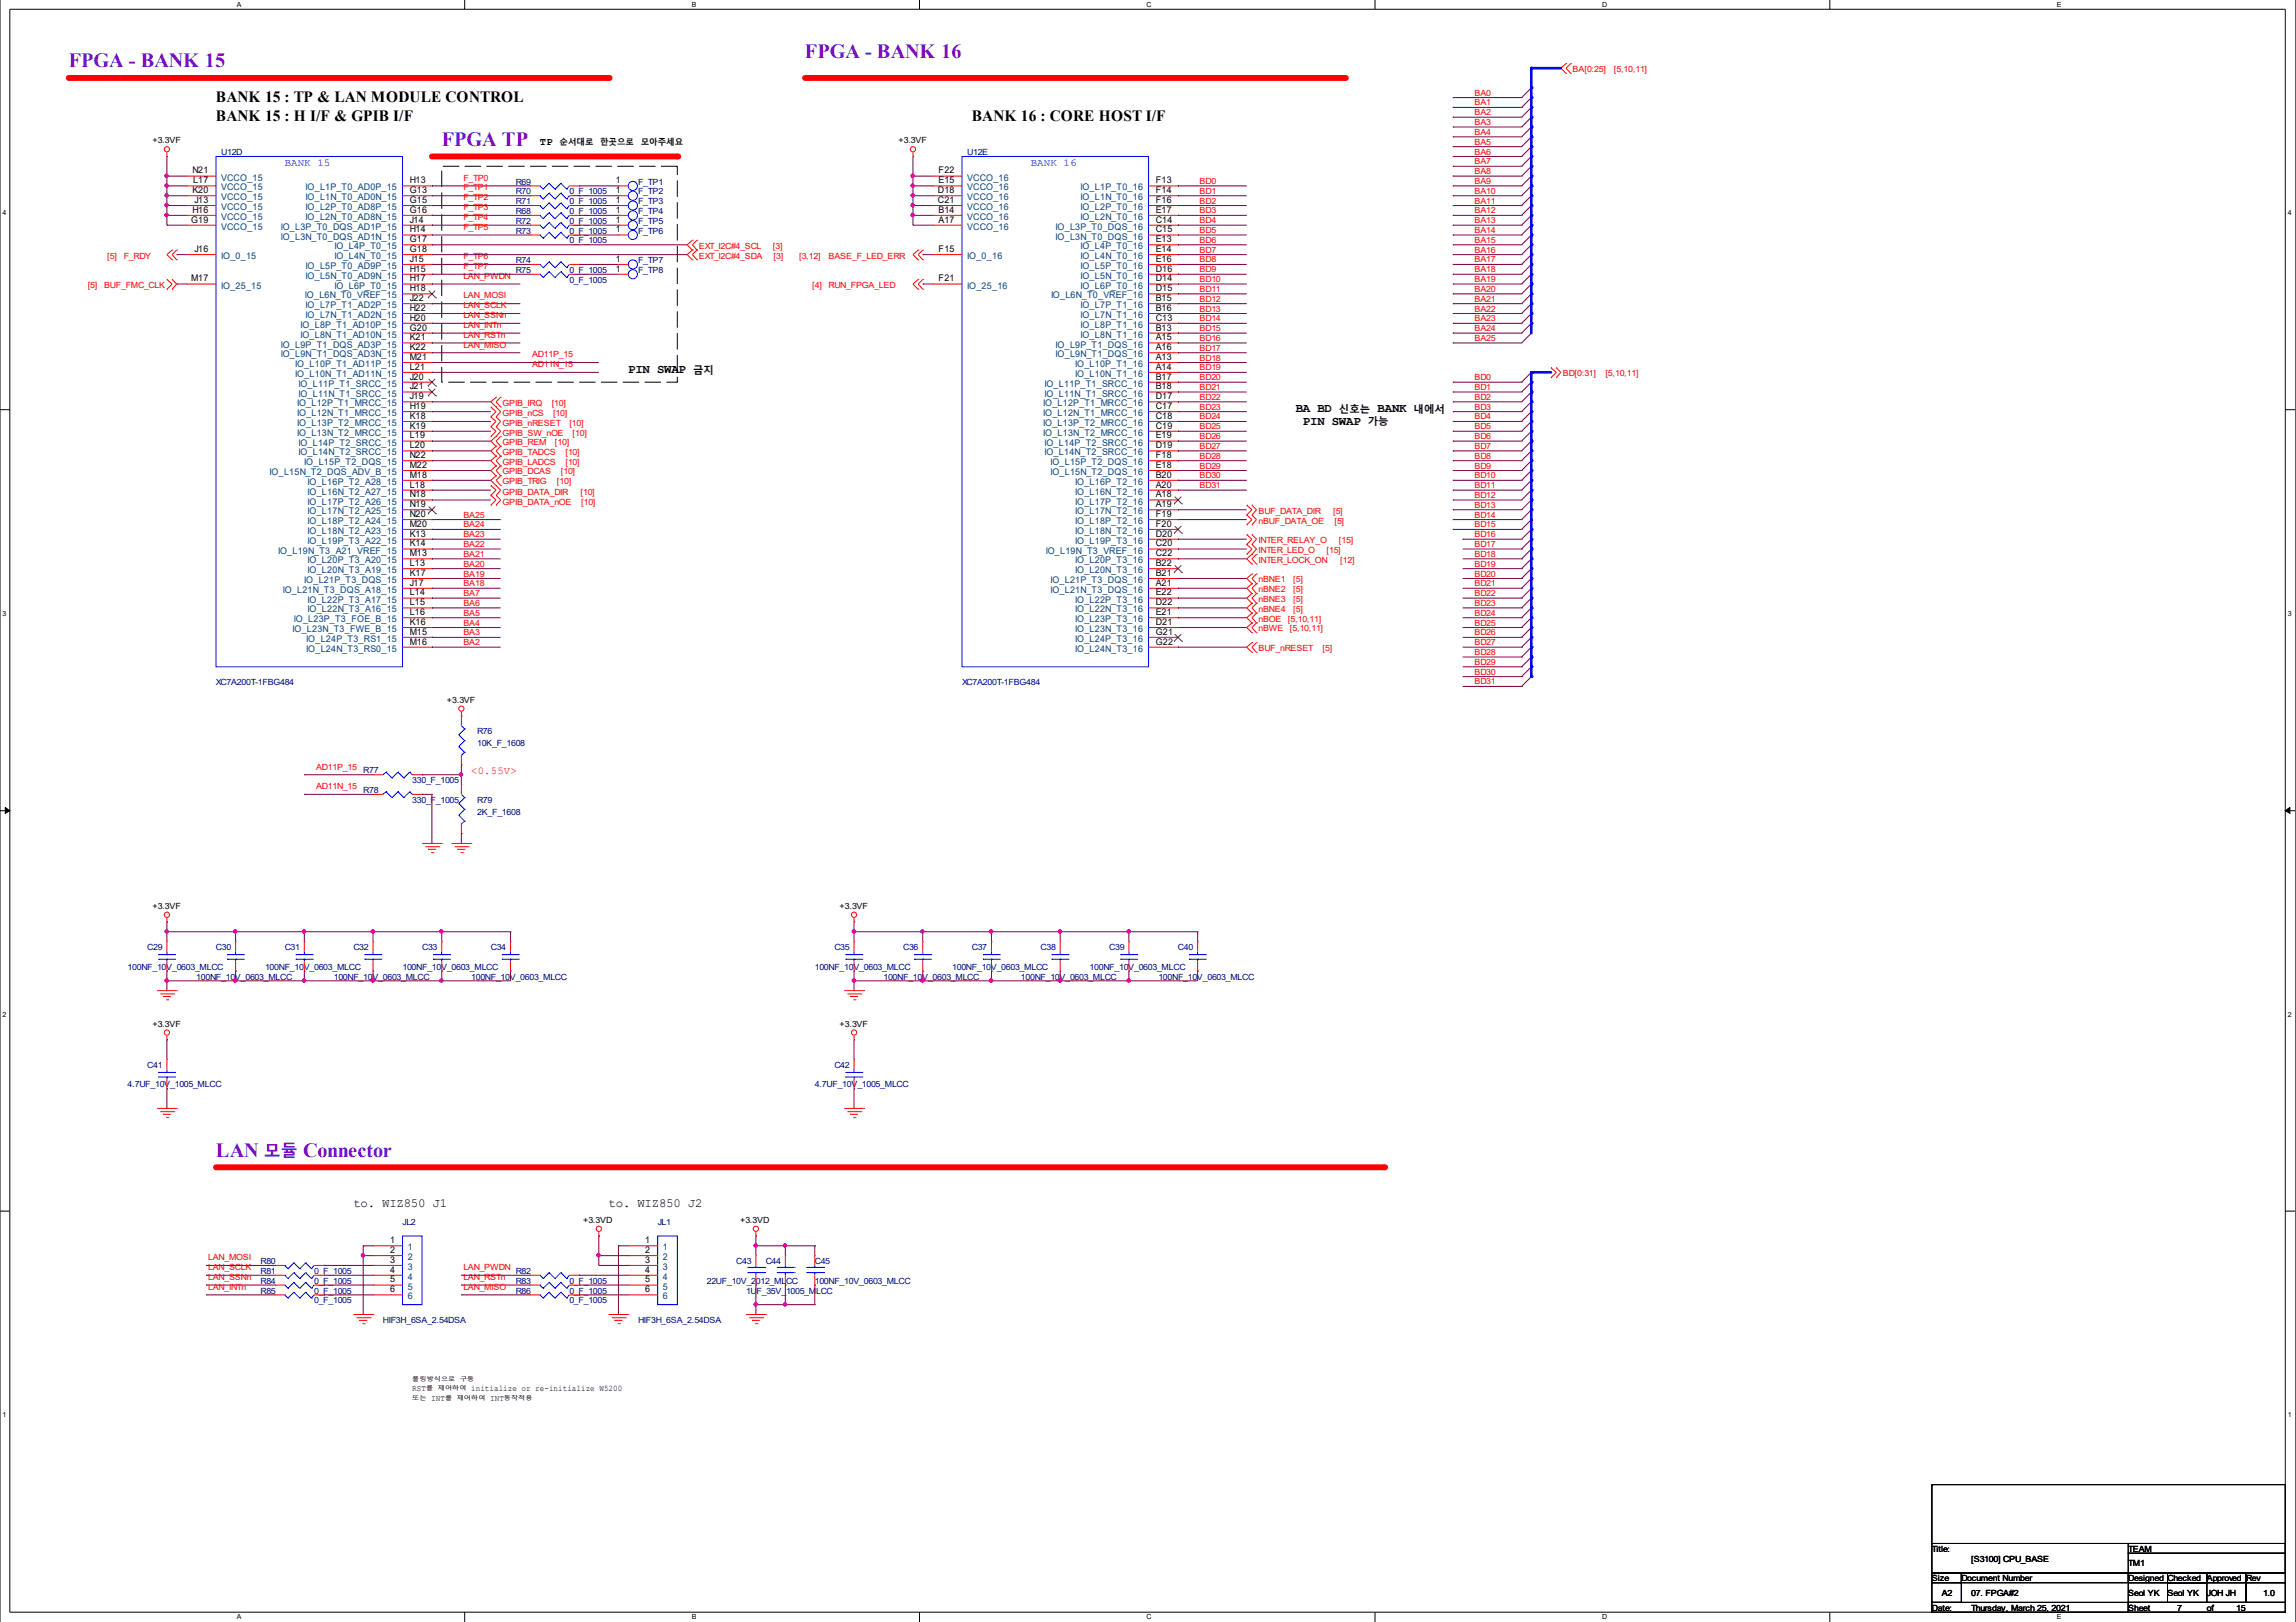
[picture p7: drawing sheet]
<svg xmlns="http://www.w3.org/2000/svg" width="297mm" height="210mm" viewBox="0 0 297 210" stroke-linecap="round" stroke-linejoin="round" font-family="sans-serif">
<defs><g id="words">
<g font-size="2.6" fill="#8000ff">
<text x="8.9" y="8.7">FPGA - BANK 15</text>
<text x="104.1" y="7.5">FPGA - BANK 16</text>
<text x="57.1" y="18.9">FPGA TP</text>
<text x="27.9" y="149.7">LAN</text>
<text x="39.2" y="149.7">Connector</text>
</g>
<text font-size="2.2" fill="#8000ff" x="34.1" y="149.8">모듈</text>
<g font-size="2">
<text x="27.9" y="13.1">BANK 15 : TP &amp; LAN MODULE CONTROL</text>
<text x="27.9" y="15.7">BANK 15 : H I/F &amp; GPIB I/F</text>
<text x="125.7" y="15.7">BANK 16 : CORE HOST I/F</text>
</g>
<g font-size="1.6">
<text x="81.3" y="48.3">PIN SWAP</text>
<text x="167.6" y="53.4">BA BD</text>
<text x="178.2" y="53.4">BANK</text>
<text x="168.6" y="55">PIN SWAP</text>
<text x="45.7" y="156.2">to. WIZ850 J1</text>
<text x="78.7" y="156.2">to. WIZ850 J2</text>
</g>
<g font-size="1.4" fill="#00f">
<text x="36.8" y="21.4">BANK 15</text>
<text x="133.3" y="21.4">BANK 16</text>
</g>
<g font-size="1.4">
<text x="69.8" y="18.8">TP</text>
<text x="89.7" y="48.4">금지</text>
<text x="173.2" y="53.4">신호는</text>
<text x="182.9" y="53.4">내에서</text>
<text x="177" y="55">가능</text>
</g>
<text font-size="1.4" fill="#f00" x="61" y="100.2">&lt;0.55V&gt;</text>
<g font-size="1.2">
<text x="24.9" y="22.5">N21</text>
<text x="25" y="23.7">L17</text>
<text x="53" y="23.7">H13</text>
<text x="79.7" y="23.7">1</text>
<text x="121.4" y="22.5">F22</text>
<text x="121.4" y="23.7">E15</text>
<text x="149.5" y="23.7">F13</text>
<text x="24.7" y="28.8">G19</text>
<text x="24.9" y="25">K20</text>
<text x="24.9" y="27.5">H16</text>
<text x="25.1" y="26.3">J13</text>
<text x="53" y="25">G13</text>
<text x="53" y="26.3">G15</text>
<text x="53" y="27.5">G16</text>
<text x="53" y="28.8">J14</text>
<text x="79.7" y="25">1</text>
<text x="79.7" y="28.8">1</text>
<text x="79.7" y="27.5">1</text>
<text x="79.7" y="26.3">1</text>
<text x="121.3" y="25">D18</text>
<text x="121.3" y="26.3">C21</text>
<text x="121.4" y="27.5">B14</text>
<text x="121.4" y="28.8">A17</text>
<text x="149.5" y="25">F14</text>
<text x="149.5" y="26.3">F16</text>
<text x="149.5" y="27.5">E17</text>
<text x="149.5" y="28.8">C14</text>
<text x="25.1" y="32.6">J16</text>
<text x="53" y="30.1">H14</text>
<text x="53" y="31.3">G17</text>
<text x="53" y="32.6">G18</text>
<text x="53" y="33.9">J15</text>
<text x="53" y="35.2">H15</text>
<text x="79.7" y="35.2">1</text>
<text x="79.7" y="33.9">1</text>
<text x="79.7" y="30.1">1</text>
<text x="121.4" y="32.6">F15</text>
<text x="149.5" y="30.1">C15</text>
<text x="149.5" y="31.3">E13</text>
<text x="149.5" y="32.6">E14</text>
<text x="149.5" y="33.9">E16</text>
<text x="149.5" y="35.2">D16</text>
<text x="24.7" y="36.4">M17</text>
<text x="53" y="36.4">H17</text>
<text x="53" y="37.7">H18</text>
<text x="53" y="39">J22</text>
<text x="53" y="40.2">H22</text>
<text x="53" y="41.5">H20</text>
<text x="121.4" y="36.4">F21</text>
<text x="149.5" y="36.4">D14</text>
<text x="149.5" y="37.7">D15</text>
<text x="149.5" y="39">B15</text>
<text x="149.5" y="40.2">B16</text>
<text x="149.5" y="41.5">C13</text>
<text x="53" y="42.8">G20</text>
<text x="53" y="44">K21</text>
<text x="53" y="45.3">K22</text>
<text x="53" y="46.6">M21</text>
<text x="53" y="47.9">L21</text>
<text x="149.5" y="42.8">B13</text>
<text x="149.5" y="44">A15</text>
<text x="149.5" y="45.3">A16</text>
<text x="149.5" y="46.6">A13</text>
<text x="149.5" y="47.9">A14</text>
<text x="53" y="49.1">J20</text>
<text x="53" y="50.4">J21</text>
<text x="53" y="51.7">J19</text>
<text x="53" y="52.9">H19</text>
<text x="149.5" y="49.1">B17</text>
<text x="149.5" y="50.4">B18</text>
<text x="149.5" y="51.7">D17</text>
<text x="149.5" y="52.9">C17</text>
<text x="53" y="54.2">K18</text>
<text x="53" y="55.5">K19</text>
<text x="53" y="56.7">L19</text>
<text x="53" y="58">L20</text>
<text x="53" y="59.3">N22</text>
<text x="149.5" y="54.2">C18</text>
<text x="149.5" y="55.5">C19</text>
<text x="149.5" y="56.7">E19</text>
<text x="149.5" y="58">D19</text>
<text x="149.5" y="59.3">F18</text>
<text x="53" y="60.6">M22</text>
<text x="53" y="61.8">M18</text>
<text x="53" y="63.1">L18</text>
<text x="53" y="64.4">N18</text>
<text x="53" y="65.6">N19</text>
<text x="149.5" y="60.6">E18</text>
<text x="149.5" y="61.8">B20</text>
<text x="149.5" y="63.1">A20</text>
<text x="149.5" y="64.4">A18</text>
<text x="149.5" y="65.6">A19</text>
<text x="53" y="66.9">N20</text>
<text x="53" y="68.2">M20</text>
<text x="53" y="69.4">K13</text>
<text x="53" y="70.7">K14</text>
<text x="53" y="72">M13</text>
<text x="149.5" y="66.9">F19</text>
<text x="149.5" y="68.2">F20</text>
<text x="149.5" y="69.4">D20</text>
<text x="149.5" y="70.7">C20</text>
<text x="149.5" y="72">C22</text>
<text x="53" y="73.3">L13</text>
<text x="53" y="74.5">K17</text>
<text x="53" y="75.8">J17</text>
<text x="53" y="77.1">L14</text>
<text x="149.5" y="73.3">B22</text>
<text x="149.5" y="74.5">B21</text>
<text x="149.5" y="75.8">A21</text>
<text x="149.5" y="77.1">E22</text>
<text x="53" y="78.3">L15</text>
<text x="53" y="79.6">L16</text>
<text x="53" y="80.9">K16</text>
<text x="53" y="82.1">M15</text>
<text x="53" y="83.4">M16</text>
<text x="149.5" y="78.3">D22</text>
<text x="149.5" y="79.6">E21</text>
<text x="149.5" y="80.9">D21</text>
<text x="149.5" y="82.1">G21</text>
<text x="149.5" y="83.4">G22</text>
<text x="50.5" y="160.9">1</text>
<text x="83.5" y="160.9">1</text>
<text x="50.5" y="162.2">2</text>
<text x="50.5" y="163.4">3</text>
<text x="50.5" y="164.7">4</text>
<text x="50.5" y="166">5</text>
<text x="50.5" y="167.2">6</text>
<text x="83.5" y="162.2">2</text>
<text x="83.5" y="163.4">3</text>
<text x="83.5" y="164.7">4</text>
<text x="83.5" y="166">5</text>
<text x="83.5" y="167.2">6</text>
</g>
<g font-size="1.2" fill="#004080">
<text x="28.6" y="23.4">VCCO_15</text>
<text x="125.1" y="23.4">VCCO_16</text>
<text x="28.6" y="24.7">VCCO_15</text>
<text x="28.6" y="25.9">VCCO_15</text>
<text x="28.6" y="27.2">VCCO_15</text>
<text x="28.6" y="28.5">VCCO_15</text>
<text x="28.6" y="29.7">VCCO_15</text>
<text x="36.3" y="29.7">IO_L3P_T0_DQS_AD1P_15</text>
<text x="39.5" y="24.7">IO_L1P_T0_AD0P_15</text>
<text x="39.5" y="25.9">IO_L1N_T0_AD0N_15</text>
<text x="39.5" y="27.2">IO_L2P_T0_AD8P_15</text>
<text x="39.5" y="28.5">IO_L2N_T0_AD8N_15</text>
<text x="125.1" y="24.7">VCCO_16</text>
<text x="125.1" y="25.9">VCCO_16</text>
<text x="125.1" y="27.2">VCCO_16</text>
<text x="125.1" y="28.5">VCCO_16</text>
<text x="125.1" y="29.7">VCCO_16</text>
<text x="136.6" y="29.7">IO_L3P_T0_DQS_16</text>
<text x="139.8" y="24.7">IO_L1P_T0_16</text>
<text x="139.8" y="25.9">IO_L1N_T0_16</text>
<text x="139.8" y="27.2">IO_L2P_T0_16</text>
<text x="139.8" y="28.5">IO_L2N_T0_16</text>
<text x="28.6" y="33.5">IO_0_15</text>
<text x="36.3" y="31">IO_L3N_T0_DQS_AD1N_15</text>
<text x="39.5" y="34.8">IO_L5P_T0_AD9P_15</text>
<text x="43.3" y="32.3">IO_L4P_T0_15</text>
<text x="43.3" y="33.5">IO_L4N_T0_15</text>
<text x="125.1" y="33.5">IO_0_16</text>
<text x="136.6" y="31">IO_L3N_T0_DQS_16</text>
<text x="139.8" y="32.3">IO_L4P_T0_16</text>
<text x="139.8" y="33.5">IO_L4N_T0_16</text>
<text x="139.8" y="34.8">IO_L5P_T0_16</text>
<text x="28.6" y="37.4">IO_25_15</text>
<text x="39.5" y="38.6">IO_L6N_T0_VREF_15</text>
<text x="39.5" y="36.1">IO_L5N_T0_AD9N_15</text>
<text x="39.5" y="39.9">IO_L7P_T1_AD2P_15</text>
<text x="39.5" y="41.2">IO_L7N_T1_AD2N_15</text>
<text x="43.3" y="37.4">IO_L6P_T0_15</text>
<text x="125.1" y="37.4">IO_25_16</text>
<text x="136" y="38.6">IO_L6N_T0_VREF_16</text>
<text x="139.8" y="36.1">IO_L5N_T0_16</text>
<text x="139.8" y="37.4">IO_L6P_T0_16</text>
<text x="139.8" y="39.9">IO_L7P_T1_16</text>
<text x="139.8" y="41.2">IO_L7N_T1_16</text>
<text x="36.3" y="45">IO_L9P_T1_DQS_AD3P_15</text>
<text x="36.3" y="46.2">IO_L9N_T1_DQS_AD3N_15</text>
<text x="38.2" y="47.5">IO_L10P_T1_AD11P_15</text>
<text x="38.9" y="42.4">IO_L8P_T1_AD10P_15</text>
<text x="38.9" y="43.7">IO_L8N_T1_AD10N_15</text>
<text x="136.6" y="45">IO_L9P_T1_DQS_16</text>
<text x="136.6" y="46.2">IO_L9N_T1_DQS_16</text>
<text x="139.1" y="47.5">IO_L10P_T1_16</text>
<text x="139.8" y="42.4">IO_L8P_T1_16</text>
<text x="139.8" y="43.7">IO_L8N_T1_16</text>
<text x="38.2" y="48.8">IO_L10N_T1_AD11N_15</text>
<text x="38.4" y="52.6">IO_L12P_T1_MRCC_15</text>
<text x="38.4" y="53.9">IO_L12N_T1_MRCC_15</text>
<text x="38.6" y="50.1">IO_L11P_T1_SRCC_15</text>
<text x="38.6" y="51.3">IO_L11N_T1_SRCC_15</text>
<text x="135" y="52.6">IO_L12P_T1_MRCC_16</text>
<text x="135" y="53.9">IO_L12N_T1_MRCC_16</text>
<text x="135.1" y="50.1">IO_L11P_T1_SRCC_16</text>
<text x="135.1" y="51.3">IO_L11N_T1_SRCC_16</text>
<text x="139.1" y="48.8">IO_L10N_T1_16</text>
<text x="38.4" y="55.1">IO_L13P_T2_MRCC_15</text>
<text x="38.4" y="56.4">IO_L13N_T2_MRCC_15</text>
<text x="38.6" y="57.7">IO_L14P_T2_SRCC_15</text>
<text x="38.6" y="58.9">IO_L14N_T2_SRCC_15</text>
<text x="135" y="55.1">IO_L13P_T2_MRCC_16</text>
<text x="135" y="56.4">IO_L13N_T2_MRCC_16</text>
<text x="135.1" y="57.7">IO_L14P_T2_SRCC_16</text>
<text x="135.1" y="58.9">IO_L14N_T2_SRCC_16</text>
<text x="34.9" y="61.5">IO_L15N_T2_DQS_ADV_B_15</text>
<text x="39.4" y="60.2">IO_L15P_T2_DQS_15</text>
<text x="39.8" y="62.8">IO_L16P_T2_A28_15</text>
<text x="39.8" y="64">IO_L16N_T2_A27_15</text>
<text x="39.8" y="65.3">IO_L17P_T2_A26_15</text>
<text x="135.9" y="60.2">IO_L15P_T2_DQS_16</text>
<text x="135.9" y="61.5">IO_L15N_T2_DQS_16</text>
<text x="139.1" y="62.8">IO_L16P_T2_16</text>
<text x="139.1" y="64">IO_L16N_T2_16</text>
<text x="139.1" y="65.3">IO_L17P_T2_16</text>
<text x="36" y="71.6">IO_L19N_T3_A21_VREF_15</text>
<text x="39.8" y="66.6">IO_L17N_T2_A25_15</text>
<text x="39.8" y="67.8">IO_L18P_T2_A24_15</text>
<text x="39.8" y="69.1">IO_L18N_T2_A23_15</text>
<text x="39.8" y="70.4">IO_L19P_T3_A22_15</text>
<text x="135.3" y="71.6">IO_L19N_T3_VREF_16</text>
<text x="139.1" y="66.6">IO_L17N_T2_16</text>
<text x="139.1" y="67.8">IO_L18P_T2_16</text>
<text x="139.1" y="69.1">IO_L18N_T2_16</text>
<text x="139.1" y="70.4">IO_L19P_T3_16</text>
<text x="36.6" y="76.7">IO_L21N_T3_DQS_A18_15</text>
<text x="39.4" y="75.5">IO_L21P_T3_DQS_15</text>
<text x="39.8" y="72.9">IO_L20P_T3_A20_15</text>
<text x="39.8" y="74.2">IO_L20N_T3_A19_15</text>
<text x="39.8" y="78">IO_L22P_T3_A17_15</text>
<text x="135.9" y="75.5">IO_L21P_T3_DQS_16</text>
<text x="135.9" y="76.7">IO_L21N_T3_DQS_16</text>
<text x="139.1" y="72.9">IO_L20P_T3_16</text>
<text x="139.1" y="74.2">IO_L20N_T3_16</text>
<text x="139.1" y="78">IO_L22P_T3_16</text>
<text x="37.8" y="81.8">IO_L23N_T3_FWE_B_15</text>
<text x="38" y="80.5">IO_L23P_T3_FOE_B_15</text>
<text x="39.6" y="83.1">IO_L24P_T3_RS1_15</text>
<text x="39.8" y="79.3">IO_L22N_T3_A16_15</text>
<text x="139.1" y="79.3">IO_L22N_T3_16</text>
<text x="139.1" y="80.5">IO_L23P_T3_16</text>
<text x="139.1" y="81.8">IO_L23N_T3_16</text>
<text x="139.1" y="83.1">IO_L24P_T3_16</text>
<text x="39.6" y="84.3">IO_L24N_T3_RS0_15</text>
<text x="139.1" y="84.3">IO_L24N_T3_16</text>
<text x="52.7" y="161.8">1</text>
<text x="85.8" y="161.8">1</text>
<text x="52.7" y="163.1">2</text>
<text x="52.7" y="164.4">3</text>
<text x="52.7" y="165.6">4</text>
<text x="52.7" y="166.9">5</text>
<text x="85.8" y="163.1">2</text>
<text x="85.8" y="164.4">3</text>
<text x="85.8" y="165.6">4</text>
<text x="85.8" y="166.9">5</text>
<text x="52.7" y="168.2">6</text>
<text x="85.8" y="168.2">6</text>
</g>
<g font-size="1.1" fill="#f00">
<text x="203.5" y="9.3">BA[0:25]</text>
<text x="208.8" y="9.3">[5,10,11]</text>
<text x="190.8" y="12.4">BA0</text>
<text x="190.8" y="13.6">BA1</text>
<text x="190.8" y="14.9">BA2</text>
<text x="190.8" y="16.2">BA3</text>
<text x="190.8" y="17.5">BA4</text>
<text x="59.9" y="23.4">F_TP0</text>
<text x="155.2" y="23.8">BD0</text>
<text x="190.8" y="18.7">BA5</text>
<text x="190.8" y="20">BA6</text>
<text x="190.8" y="21.3">BA7</text>
<text x="190.8" y="22.5">BA8</text>
<text x="190.8" y="23.8">BA9</text>
<text x="59.9" y="24.7">F_TP1</text>
<text x="59.9" y="25.9">F_TP2</text>
<text x="59.9" y="27.2">F_TP3</text>
<text x="59.9" y="28.5">F_TP4</text>
<text x="59.9" y="29.7">F_TP5</text>
<text x="155.2" y="26.3">BD2</text>
<text x="155.2" y="27.6">BD3</text>
<text x="155.2" y="28.9">BD4</text>
<text x="155.2" y="25.1">BD1</text>
<text x="190.8" y="25.1">BA10</text>
<text x="190.8" y="26.3">BA11</text>
<text x="190.8" y="27.6">BA12</text>
<text x="190.8" y="28.9">BA13</text>
<text x="13.9" y="33.5">[5]</text>
<text x="16" y="33.5">F_RDY</text>
<text x="59.9" y="33.5">F_TP6</text>
<text x="59.9" y="34.8">F_TP7</text>
<text x="90.4" y="32.2">EXT_I2C#4_SCL</text>
<text x="90.4" y="33.5">EXT_I2C#4_SDA</text>
<text x="100" y="32.2">[3]</text>
<text x="100.1" y="33.5">[3]</text>
<text x="103.4" y="33.5">[3,12]</text>
<text x="107.2" y="33.5">BASE_F_LED_ERR</text>
<text x="155.2" y="30.2">BD5</text>
<text x="155.2" y="31.4">BD6</text>
<text x="155.2" y="32.7">BD7</text>
<text x="155.2" y="34">BD8</text>
<text x="155.2" y="35.2">BD9</text>
<text x="190.8" y="30.2">BA14</text>
<text x="190.8" y="31.4">BA15</text>
<text x="190.8" y="32.7">BA16</text>
<text x="190.8" y="34">BA17</text>
<text x="190.8" y="35.2">BA18</text>
<text x="11.3" y="37.3">[5]</text>
<text x="13.5" y="37.3">BUF_FMC_CLK</text>
<text x="59.9" y="38.6">LAN_MOSI</text>
<text x="59.9" y="39.9">LAN_SCLK</text>
<text x="59.9" y="41.2">LAN_SSNn</text>
<text x="59.9" y="36.1">LAN_PWDN</text>
<text x="105.1" y="37.3">[4]</text>
<text x="107.2" y="37.3">RUN_FPGA_LED</text>
<text x="155.2" y="36.5">BD10</text>
<text x="155.2" y="37.8">BD11</text>
<text x="155.2" y="39">BD12</text>
<text x="155.2" y="40.3">BD13</text>
<text x="155.2" y="41.6">BD14</text>
<text x="190.8" y="36.5">BA19</text>
<text x="190.8" y="37.8">BA20</text>
<text x="190.8" y="39">BA21</text>
<text x="190.8" y="40.3">BA22</text>
<text x="190.8" y="41.6">BA23</text>
<text x="59.9" y="42.4">LAN_INTn</text>
<text x="59.9" y="43.7">LAN_RSTn</text>
<text x="59.9" y="45">LAN_MISO</text>
<text x="68.8" y="46.2">AD11P_15</text>
<text x="68.8" y="47.5">AD11N_15</text>
<text x="155.2" y="42.9">BD15</text>
<text x="155.2" y="44.1">BD16</text>
<text x="155.2" y="45.4">BD17</text>
<text x="155.2" y="46.7">BD18</text>
<text x="155.2" y="47.9">BD19</text>
<text x="190.8" y="42.9">BA24</text>
<text x="190.8" y="44.1">BA25</text>
<text x="65" y="52.5">GPIB_IRQ</text>
<text x="65" y="53.9">GPIB_nCS</text>
<text x="71.4" y="52.5">[10]</text>
<text x="71.5" y="53.9">[10]</text>
<text x="155.2" y="49.2">BD20</text>
<text x="155.2" y="50.5">BD21</text>
<text x="155.2" y="51.7">BD22</text>
<text x="155.2" y="53">BD23</text>
<text x="190.8" y="49.2">BD0</text>
<text x="190.8" y="50.5">BD1</text>
<text x="190.8" y="51.7">BD2</text>
<text x="190.8" y="53">BD3</text>
<text x="202.2" y="48.7">BD[0:31]</text>
<text x="207.7" y="48.7">[5,10,11]</text>
<text x="65" y="55.1">GPIB_nRESET</text>
<text x="65" y="56.4">GPIB_SW_nOE</text>
<text x="65" y="58.9">GPIB_TADCS</text>
<text x="65" y="57.6">GPIB_REM</text>
<text x="71.8" y="57.6">[10]</text>
<text x="73.2" y="58.9">[10]</text>
<text x="73.7" y="55.1">[10]</text>
<text x="74.1" y="56.4">[10]</text>
<text x="155.2" y="54.3">BD24</text>
<text x="155.2" y="55.6">BD25</text>
<text x="155.2" y="56.8">BD26</text>
<text x="155.2" y="58.1">BD27</text>
<text x="155.2" y="59.4">BD28</text>
<text x="190.8" y="54.3">BD4</text>
<text x="190.8" y="55.6">BD5</text>
<text x="190.8" y="56.8">BD6</text>
<text x="190.8" y="58.1">BD7</text>
<text x="190.8" y="59.4">BD8</text>
<text x="65" y="64">GPIB_DATA_DIR</text>
<text x="65" y="65.3">GPIB_DATA_nOE</text>
<text x="65" y="62.7">GPIB_TRIG</text>
<text x="65" y="61.4">GPIB_DCAS</text>
<text x="65" y="60.1">GPIB_LADCS</text>
<text x="72.1" y="62.7">[10]</text>
<text x="72.6" y="61.4">[10]</text>
<text x="73.2" y="60.1">[10]</text>
<text x="75.1" y="64">[10]</text>
<text x="75.2" y="65.3">[10]</text>
<text x="155.2" y="60.6">BD29</text>
<text x="155.2" y="61.9">BD30</text>
<text x="155.2" y="63.2">BD31</text>
<text x="190.8" y="60.6">BD9</text>
<text x="190.8" y="61.9">BD10</text>
<text x="190.8" y="63.2">BD11</text>
<text x="190.8" y="64.4">BD12</text>
<text x="190.8" y="65.7">BD13</text>
<text x="59.9" y="68.3">BA24</text>
<text x="59.9" y="69.5">BA23</text>
<text x="59.9" y="70.8">BA22</text>
<text x="59.9" y="67">BA25</text>
<text x="162.8" y="70.3">INTER_RELAY_O</text>
<text x="162.8" y="71.6">INTER_LED_O</text>
<text x="162.8" y="66.5">BUF_DATA_DIR</text>
<text x="162.8" y="67.7">nBUF_DATA_OE</text>
<text x="171.6" y="71.6">[15]</text>
<text x="172.5" y="66.5">[5]</text>
<text x="172.6" y="67.7">[5]</text>
<text x="173.2" y="70.3">[15]</text>
<text x="190.8" y="67">BD14</text>
<text x="190.8" y="68.3">BD15</text>
<text x="190.8" y="69.5">BD16</text>
<text x="190.8" y="70.8">BD17</text>
<text x="59.9" y="72.1">BA21</text>
<text x="59.9" y="73.3">BA20</text>
<text x="59.9" y="74.6">BA19</text>
<text x="59.9" y="75.9">BA18</text>
<text x="59.9" y="77.1">BA7</text>
<text x="162.8" y="75.4">nBNE1</text>
<text x="162.8" y="76.6">nBNE2</text>
<text x="162.8" y="77.9">nBNE3</text>
<text x="162.8" y="72.8">INTER_LOCK_ON</text>
<text x="167.3" y="75.4">[5]</text>
<text x="167.3" y="76.6">[5]</text>
<text x="167.3" y="77.9">[5]</text>
<text x="173.4" y="72.8">[12]</text>
<text x="190.8" y="72.1">BD18</text>
<text x="190.8" y="73.3">BD19</text>
<text x="190.8" y="74.6">BD20</text>
<text x="190.8" y="75.9">BD21</text>
<text x="190.8" y="77.1">BD22</text>
<text x="59.9" y="79.7">BA5</text>
<text x="59.9" y="81">BA4</text>
<text x="59.9" y="82.2">BA3</text>
<text x="59.9" y="83.5">BA2</text>
<text x="59.9" y="78.4">BA6</text>
<text x="162.8" y="80.4">nBOE</text>
<text x="162.8" y="81.7">nBWE</text>
<text x="162.8" y="79.2">nBNE4</text>
<text x="166.6" y="80.4">[5,10,11]</text>
<text x="166.9" y="81.7">[5,10,11]</text>
<text x="167.3" y="79.2">[5]</text>
<text x="190.8" y="78.4">BD23</text>
<text x="190.8" y="79.7">BD24</text>
<text x="190.8" y="81">BD25</text>
<text x="190.8" y="82.2">BD26</text>
<text x="190.8" y="83.5">BD27</text>
<text x="162.8" y="84.3">BUF_nRESET</text>
<text x="171.1" y="84.3">[5]</text>
<text x="190.8" y="84.8">BD28</text>
<text x="190.8" y="86">BD29</text>
<text x="190.8" y="87.3">BD30</text>
<text x="190.8" y="88.6">BD31</text>
<text x="40.9" y="99.6">AD11P_15</text>
<text x="40.9" y="102.1">AD11N_15</text>
<text x="26.9" y="163.1">LAN_MOSI</text>
<text x="26.9" y="164.4">LAN_SCLK</text>
<text x="26.9" y="165.6">LAN_SSNn</text>
<text x="26.9" y="166.9">LAN_INTn</text>
<text x="59.9" y="165.6">LAN_RSTn</text>
<text x="59.9" y="166.9">LAN_MISO</text>
<text x="59.9" y="164.4">LAN_PWDN</text>
</g>
<g font-size="1.1">
<text x="19.7" y="18.6">+3.3VF</text>
<text x="72.4" y="18.8">순서대로</text>
<text x="77.6" y="18.8">한곳으로</text>
<text x="82.9" y="18.8">모아주세요</text>
<text x="116.2" y="18.6">+3.3VF</text>
<text x="57.8" y="90.9">+3.3VF</text>
<text x="19.7" y="117.6">+3.3VF</text>
<text x="108.6" y="117.6">+3.3VF</text>
<text x="19.7" y="132.9">+3.3VF</text>
<text x="108.6" y="132.9">+3.3VF</text>
<text x="75.4" y="158.3">+3.3VD</text>
<text x="95.8" y="158.3">+3.3VD</text>
<text x="53.3" y="180">RST</text>
<text x="55.8" y="181.3">INT</text>
<text x="61" y="180">initialize or re-initialize W5200</text>
<text x="63.4" y="181.3">INT</text>
<text x="249.9" y="200.8">Title:</text>
<text x="255" y="202.1">[S3100] CPU_BASE</text>
<text x="275.3" y="200.8">TEAM</text>
<text x="275.3" y="202.7">TM1</text>
<text x="249.9" y="204.7">Size</text>
<text x="249.9" y="208.5">Date:</text>
<text x="251.2" y="206.5">A2</text>
<text x="253.7" y="204.7">Document Number</text>
<text x="255" y="206.5">07. FPGA#2</text>
<text x="255" y="208.5">Thursday, March 25, 2021</text>
<text x="275.3" y="208.5">Sheet</text>
<text x="275.3" y="204.7">Designed Checked Approved Rev</text>
<text x="275.3" y="206.5">Seol YK</text>
<text x="280.4" y="206.5">Seol YK</text>
<text x="281.7" y="208.5">7</text>
<text x="285.5" y="208.5">of</text>
<text x="285.5" y="206.5">JOH JH</text>
<text x="289.3" y="208.5">15</text>
<text x="292.8" y="206.5">1.0</text>
</g>
<g font-size="1.1" fill="#000080">
<text x="28.6" y="20.1">U12D</text>
<text x="66.7" y="23.9">R69</text>
<text x="82.5" y="23.9">F_TP1</text>
<text x="125.1" y="20.1">U12E</text>
<text x="66.7" y="25.2">R70</text>
<text x="66.7" y="26.4">R71</text>
<text x="66.7" y="29">R72</text>
<text x="66.7" y="27.7">R68</text>
<text x="73.7" y="26.4">0_F_1005</text>
<text x="73.7" y="27.7">0_F_1005</text>
<text x="73.7" y="25.2">0_F_1005</text>
<text x="73.7" y="29">0_F_1005</text>
<text x="82.5" y="25.2">F_TP2</text>
<text x="82.5" y="29">F_TP5</text>
<text x="82.5" y="27.7">F_TP4</text>
<text x="82.5" y="26.4">F_TP3</text>
<text x="66.7" y="35.3">R75</text>
<text x="66.7" y="30.2">R73</text>
<text x="66.7" y="34.1">R74</text>
<text x="73.7" y="31.5">0_F_1005</text>
<text x="73.7" y="30.2">0_F_1005</text>
<text x="73.7" y="35.3">0_F_1005</text>
<text x="82.5" y="35.3">F_TP8</text>
<text x="82.5" y="34.1">F_TP7</text>
<text x="82.5" y="30.2">F_TP6</text>
<text x="73.7" y="36.6">0_F_1005</text>
<text x="27.9" y="88.7">XC7A200T-1FBG484</text>
<text x="124.5" y="88.7">XC7A200T-1FBG484</text>
<text x="61.7" y="95">R76</text>
<text x="47" y="100.1">R77</text>
<text x="53.3" y="101.4">330_F_1005</text>
<text x="61.7" y="96.5">10K_F_1608</text>
<text x="47" y="102.6">R78</text>
<text x="53.3" y="103.9">330_F_1005</text>
<text x="61.7" y="103.9">R79</text>
<text x="61.7" y="105.4">2K_F_1608</text>
<text x="16.5" y="125.5">100NF_10V_0603_MLCC</text>
<text x="19" y="123">C29</text>
<text x="27.9" y="123">C30</text>
<text x="34.3" y="125.5">100NF_10V_0603_MLCC</text>
<text x="36.8" y="123">C31</text>
<text x="45.7" y="123">C32</text>
<text x="52.1" y="125.5">100NF_10V_0603_MLCC</text>
<text x="54.6" y="123">C33</text>
<text x="63.5" y="123">C34</text>
<text x="105.4" y="125.5">100NF_10V_0603_MLCC</text>
<text x="107.9" y="123">C35</text>
<text x="116.8" y="123">C36</text>
<text x="123.2" y="125.5">100NF_10V_0603_MLCC</text>
<text x="125.7" y="123">C37</text>
<text x="134.6" y="123">C38</text>
<text x="141" y="125.5">100NF_10V_0603_MLCC</text>
<text x="143.5" y="123">C39</text>
<text x="152.4" y="123">C40</text>
<text x="25.4" y="126.8">100NF_10V_0603_MLCC</text>
<text x="43.2" y="126.8">100NF_10V_0603_MLCC</text>
<text x="61" y="126.8">100NF_10V_0603_MLCC</text>
<text x="114.3" y="126.8">100NF_10V_0603_MLCC</text>
<text x="132.1" y="126.8">100NF_10V_0603_MLCC</text>
<text x="149.9" y="126.8">100NF_10V_0603_MLCC</text>
<text x="16.5" y="140.7">4.7UF_10V_1005_MLCC</text>
<text x="19" y="138.2">C41</text>
<text x="105.4" y="140.7">4.7UF_10V_1005_MLCC</text>
<text x="107.9" y="138.2">C42</text>
<text x="52.1" y="158.5">JL2</text>
<text x="85.1" y="158.5">JL1</text>
<text x="33.7" y="166.1">R84</text>
<text x="33.7" y="163.6">R80</text>
<text x="33.7" y="167.4">R85</text>
<text x="33.7" y="164.9">R81</text>
<text x="40.6" y="167.4">0_F_1005</text>
<text x="40.6" y="164.9">0_F_1005</text>
<text x="40.6" y="166.1">0_F_1005</text>
<text x="66.7" y="164.9">R82</text>
<text x="66.7" y="167.4">R86</text>
<text x="66.7" y="166.1">R83</text>
<text x="73.7" y="166.1">0_F_1005</text>
<text x="73.7" y="167.4">0_F_1005</text>
<text x="91.4" y="166.1">22UF_10V_2012_MLCC</text>
<text x="95.2" y="163.6">C43</text>
<text x="96.5" y="167.4">1UF_35V_1005_MLCC</text>
<text x="99.1" y="163.6">C44</text>
<text x="105.4" y="163.6">C45</text>
<text x="105.4" y="166.1">100NF_10V_0603_MLCC</text>
<text x="40.6" y="168.7">0_F_1005</text>
<text x="49.5" y="171.2">HIF3H_6SA_2.54DSA</text>
<text x="73.7" y="168.7">0_F_1005</text>
<text x="82.5" y="171.2">HIF3H_6SA_2.54DSA</text>
</g>
<g font-size=".9">
<text x="30.6" y=".9">A</text>
<text x="89.5" y=".9">B</text>
<text x="148.3" y=".9">C</text>
<text x="207.3" y=".9">D</text>
<text x="266.1" y=".9">E</text>
<text x=".3" y="27.9">4</text>
<text x="296" y="27.9">4</text>
<text x=".3" y="79.7">3</text>
<text x="296" y="79.7">3</text>
<text x=".3" y="131.6">2</text>
<text x="296" y="131.6">2</text>
<text x=".3" y="183.4">1</text>
<text x="296" y="183.4">1</text>
<text x="30.6" y="209.6">A</text>
<text x="89.5" y="209.6">B</text>
<text x="148.3" y="209.6">C</text>
<text x="207.3" y="209.6">D</text>
<text x="266.1" y="209.6">E</text>
</g>
<g font-size=".8">
<text x="53.3" y="178.7">폴링방식으로</text>
<text x="55.1" y="179.9">를</text>
<text x="56.6" y="179.9">제어하여</text>
<text x="59.5" y="178.7">구동</text>
<text x="53.3" y="181.2">또는</text>
<text x="57.6" y="181.2">를</text>
<text x="59.1" y="181.2">제어하여</text>
<text x="65.2" y="181.2">동작적용</text>
</g>
</g></defs>
<path d="M0 -.1v210M296.9 -.1v210M1.3 1.2h294.4v207.4h-294.4z" fill="none" stroke="#000" stroke-width=".13"/>
<g fill="#fff">
<path d="M30.6 .1h.6v.9h-.6z"/>
<path d="M30.6 208.8h.6v.9h-.6z"/>
</g>
<path d="M60.1 -.1v1.3M60.1 208.6v1.3" fill="none" stroke="#000" stroke-width=".13"/>
<g fill="#fff">
<path d="M89.5 .1h.4v.9h-.4z"/>
<path d="M89.5 208.8h.4v.9h-.4z"/>
</g>
<path d="M119 -.1v1.3M119 208.6v1.3" fill="none" stroke="#000" stroke-width=".13"/>
<g fill="#fff">
<path d="M148.3 .1h.5v.9h-.5z"/>
<path d="M148.3 208.8h.5v.9h-.5z"/>
</g>
<path d="M177.9 -.1v1.3M177.9 208.6v1.3" fill="none" stroke="#000" stroke-width=".13"/>
<g fill="#fff">
<path d="M207.3 .1h.5v.9h-.5z"/>
<path d="M207.3 208.8h.5v.9h-.5z"/>
</g>
<path d="M236.7 -.1v1.3M236.7 208.6v1.3" fill="none" stroke="#000" stroke-width=".13"/>
<g fill="#fff">
<path d="M266.1 .1h.4v.9h-.4z"/>
<path d="M266.1 208.8h.4v.9h-.4z"/>
<path d="M.3 27.1h.4v.9h-.4z"/>
<path d="M296 27.1h.3v.9h-.3z"/>
<path d="M.3 78.9h.4v1h-.4z"/>
<path d="M296 78.9h.3v1h-.3z"/>
</g>
<path d="M0 53h1.3M295.7 53h1.2" fill="none" stroke="#000" stroke-width=".13"/>
<g fill="#fff">
<path d="M.3 130.8h.4v1h-.4z"/>
<path d="M296 130.8h.3v1h-.3z"/>
</g>
<path d="M0 104.9h1.3M295.7 104.9h1.2" fill="none" stroke="#000" stroke-width=".13"/>
<path d="M.7 104.5l.6 .4-.6 .4zM295.7 104.9l.5-.4v.8z" fill="#000" stroke="#000" stroke-width=".13"/>
<g fill="#fff">
<path d="M.3 182.6h.4v1h-.4z"/>
<path d="M296 182.6h.3v1h-.3z"/>
</g>
<path d="M0 156.7h1.3M295.7 156.7h1.2" fill="none" stroke="#000" stroke-width=".13"/>
<path d="M8.9 10.1h69.8" fill="none" stroke="#f00" stroke-width=".76"/>
<circle cx="78.7" cy="10.1" r=".38" fill="#f00"/>
<path d="M104.1 10.1h69.9" fill="none" stroke="#f00" stroke-width=".76"/>
<circle cx="174" cy="10.1" r=".38" fill="#f00"/>
<path d="M55.9 20.2h31.7" fill="none" stroke="#f00" stroke-width=".76"/>
<circle cx="87.6" cy="20.2" r=".38" fill="#f00"/>
<path d="M27.9 151.1h151.2" fill="none" stroke="#f00" stroke-width=".76"/>
<circle cx="179.1" cy="151.1" r=".38" fill="#f00"/>
<path d="M57.1 21.5h30.5v28h-30.5z" fill="none" stroke="#000" stroke-width=".13" stroke-dasharray="2.1 .7" stroke-linecap="butt"/>
<g fill="none" stroke="#f00" stroke-width=".13">
<path d="M21.6 19.7v.5M118.1 19.7v.5M202.6 8.2h.1M202.6 9.5h.1M202.6 8.2l-.7 .6 .7 .7M203.2 9.5h.1M203.2 8.2h.1M203.2 8.2l-.6 .6 .6 .7M21.6 20.2h.1M21.6 37.4h.1M21.6 36.2h.1M21.6 36.2l.7 .6-.7 .6"/>
<path d="M22.3 32.4h.1M22.3 33.6h.1M22.3 36.2h.1M22.3 37.4h.1M22.3 32.4l-.7 .5 .7 .7M22.3 36.2l.6 .6-.6 .6M22.9 32.4h.1M22.9 33.6h.1M22.9 32.4l-.6 .5 .6 .7M24.1 22.8h.1M24.1 24.1h.1M24.1 25.3h.1"/>
<path d="M24.1 26.6h.1M24.1 27.9h.1M24.1 29.1h.1M24.1 32.9h.1M24.1 36.8h.1M24.1 24.1h3.8M24.1 25.3h3.8M24.1 29.1h3.8M24.1 27.9h3.8M24.1 26.6h3.8M24.1 22.8h3.8M24.1 32.9h3.8"/>
<path d="M24.1 36.8h3.8M52.1 24.1h3.8M52.1 25.3h3.8M52.1 35.5h3.8M52.1 29.1h3.8M52.1 27.9h3.8M52.1 34.2h3.8M52.1 26.6h3.8M52.1 30.4h3.8M52.1 32.9h3.8M52.1 31.7h3.8M52.1 36.8h3.8"/>
<path d="M52.1 38h3.8M52.1 39.3h3.8M55.9 24.1h.1M55.9 25.3h.1M55.9 26.6h.1M55.9 27.9h.1M55.9 29.1h.1M55.9 30.4h.1M55.9 31.7h.1M55.9 32.9h.1M55.9 34.2h.1M55.9 35.5h.1"/>
<path d="M55.9 36.8h.1M55.9 38h.1M55.9 39.3h.1M68.6 35.5h.1M68.6 25.3h.1M68.6 26.6h.1M68.6 24.1h.1M68.6 30.4h.1M68.6 29.1h.1M68.6 34.2h.1M68.6 27.9h.1M68.6 24.1h1.2"/>
<path d="M68.6 25.3h1.2M68.6 35.5h1.2M68.6 29.1h1.2M68.6 27.9h1.2M68.6 34.2h1.2M68.6 26.6h1.2M68.6 30.4h1.2M73.7 24.1h1.2M73.7 25.3h1.2M73.7 35.5h1.2M73.7 29.1h1.2M73.7 27.9h1.2"/>
<path d="M73.7 34.2h1.2M73.7 26.6h1.2M73.7 30.4h1.2M74.9 35.5h.1M74.9 25.3h.1M74.9 26.6h.1M74.9 24.1h.1M74.9 30.4h.1M74.9 29.1h.1M74.9 34.2h.1M74.9 27.9h.1M80 24.1h.1"/>
<path d="M80 25.3h.1M80 35.5h.1M80 29.1h.1M80 27.9h.1M80 34.2h.1M80 26.6h.1M80 30.4h.1M80 24.1h1.3M80 25.3h1.3M80 35.5h1.3M80 29.1h1.3M80 27.9h1.3"/>
<path d="M80 34.2h1.3M80 26.6h1.3M80 30.4h1.3M89.6 32.4h.1M89.6 31.1h.1M89.6 33.6h.1M89.6 31.1l-.7 .6 .7 .7M89.6 32.4l-.7 .5 .7 .7M90.2 31.1h.1M90.2 32.4h.1M90.2 33.6h.1M90.2 31.1l-.6 .6 .6 .7"/>
<path d="M90.2 32.4l-.6 .5 .6 .7M118.1 20.2h.1M118.8 32.4h.1M118.8 33.6h.1M118.8 36.2h.1M118.8 37.4h.1M118.8 32.4l-.7 .5 .7 .7M118.8 36.2l-.7 .6 .7 .6M119.4 32.4h.1M119.4 33.6h.1M119.4 36.2h.1M119.4 37.4h.1"/>
<path d="M119.4 32.4l-.6 .5 .6 .7M119.4 36.2l-.6 .6 .6 .6M120.6 22.8h.1M120.6 24.1h.1M120.6 25.3h.1M120.6 26.6h.1M120.6 27.9h.1M120.6 29.1h.1M120.6 32.9h.1M120.6 36.8h.1M120.6 24.1h3.9M120.6 25.3h3.9"/>
<path d="M120.6 29.1h3.9M120.6 27.9h3.9M120.6 26.6h3.9M120.6 22.8h3.9M120.6 32.9h3.9M120.6 36.8h3.9M148.6 24.1h3.8M148.6 25.3h3.8M148.6 35.5h3.8M148.6 29.1h3.8M148.6 27.9h3.8M148.6 34.2h3.8"/>
<path d="M148.6 26.6h3.8M148.6 30.4h3.8M148.6 32.9h3.8M148.6 31.7h3.8M148.6 36.8h3.8M148.6 38h3.8M148.6 39.3h3.8M152.4 24.1h.1M152.4 25.3h.1M152.4 26.6h.1M152.4 27.9h.1M152.4 29.1h.1"/>
<path d="M152.4 30.4h.1M152.4 31.7h.1M152.4 32.9h.1M152.4 34.2h.1M152.4 35.5h.1M152.4 36.8h.1M152.4 38h.1M152.4 39.3h.1M52.1 40.6h3.8M52.1 41.8h3.8M52.1 43.1h3.8M52.1 44.4h3.8"/>
<path d="M52.1 45.6h3.8M52.1 46.9h3.8M52.1 48.2h3.8M52.1 49.5h3.8M52.1 50.7h3.8M52.1 52h3.8M52.1 53.3h3.8M52.1 54.5h3.8M52.1 55.8h3.8M52.1 57.1h3.8M52.1 58.3h3.8M52.1 59.6h3.8"/>
<path d="M55.9 40.6h.1M55.9 41.8h.1M55.9 43.1h.1M55.9 44.4h.1M55.9 45.6h.1M55.9 46.9h.1M55.9 48.2h.1M55.9 49.5h.1M55.9 50.7h.1M55.9 52h.1M55.9 53.3h.1M55.9 54.5h.1"/>
<path d="M55.9 55.8h.1M55.9 57.1h.1M55.9 58.3h.1M55.9 59.6h.1M63.5 53.9h.1M63.5 52.7h.1M63.5 55.2h.1M63.5 56.5h.1M63.5 52.7l.7 .6-.7 .6M63.5 53.9l.7 .6-.7 .7M63.5 55.2l.7 .6-.7 .7M64.2 51.4h.1"/>
<path d="M64.2 52.7h.1M64.2 53.9h.1M64.2 55.2h.1M64.2 56.5h.1M64.2 59h.1M64.2 57.8h.1M64.2 51.4l-.7 .6 1.3 1.3-.6 .6M64.2 53.9l.6 .6-.6 .7M64.2 55.2l.6 .6-.6 .7M64.2 59l-.7 .6 .7 .7M64.2 57.8l-.7 .5 .7 .7M64.2 56.5l-.7 .6 .7 .7"/>
<path d="M64.8 52.7h.1M64.8 51.4h.1M64.8 59h.1M64.8 57.8h.1M64.8 56.5h.1M64.8 56.5l-.6 .6 .6 .7M64.8 57.8l-.6 .5 .6 .7M64.8 51.4l-.6 .6 .6 .7M64.8 59l-.6 .6 .6 .7M148.6 40.6h3.8M148.6 41.8h3.8M148.6 43.1h3.8"/>
<path d="M148.6 44.4h3.8M148.6 45.6h3.8M148.6 46.9h3.8M148.6 48.2h3.8M148.6 49.5h3.8M148.6 50.7h3.8M148.6 52h3.8M148.6 53.3h3.8M148.6 54.5h3.8M148.6 55.8h3.8M148.6 57.1h3.8M148.6 58.3h3.8"/>
<path d="M148.6 59.6h3.8M152.4 40.6h.1M152.4 41.8h.1M152.4 43.1h.1M152.4 44.4h.1M152.4 45.6h.1M152.4 46.9h.1M152.4 48.2h.1M152.4 49.5h.1M152.4 50.7h.1M152.4 52h.1M152.4 53.3h.1"/>
<path d="M152.4 54.5h.1M152.4 55.8h.1M152.4 57.1h.1M152.4 58.3h.1M152.4 59.6h.1M200.7 48.9h.1M200.7 47.6h.1M200.7 47.6l.6 .6-.6 .7M201.3 48.9h.1M201.3 47.6h.1M201.3 47.6l.6 .6-.6 .7M52.1 60.9h3.8"/>
<path d="M52.1 62.2h3.8M52.1 63.4h3.8M52.1 64.7h3.8M52.1 66h3.8M52.1 67.2h3.8M52.1 68.5h3.8M52.1 69.8h3.8M52.1 71h3.8M52.1 72.3h3.8M52.1 73.6h3.8M52.1 74.9h3.8M52.1 76.1h3.8"/>
<path d="M52.1 77.4h3.8M52.1 78.7h3.8M52.1 79.9h3.8M55.9 60.9h.1M55.9 62.2h.1M55.9 63.4h.1M55.9 64.7h.1M55.9 66h.1M55.9 67.2h.1M55.9 68.5h.1M55.9 69.8h.1M55.9 71h.1"/>
<path d="M55.9 72.3h.1M55.9 73.6h.1M55.9 74.9h.1M55.9 76.1h.1M55.9 77.4h.1M55.9 78.7h.1M55.9 79.9h.1M63.5 64.1h.1M63.5 62.8h.1M63.5 65.4h.1M63.5 62.8l.7 .6-.7 .7M63.5 64.1l.7 .6-.7 .7"/>
<path d="M64.2 64.1h.1M64.2 62.8h.1M64.2 65.4h.1M64.2 61.6h.1M64.2 60.3h.1M64.2 61.6l-.7 .6 1.3 1.2-.6 .7M64.2 64.1l.6 .6-.6 .7M64.2 60.3l-.7 .6 .7 .7M64.8 61.6h.1M64.8 62.8h.1M64.8 60.3h.1M64.8 61.6l-.6 .6 .6 .6"/>
<path d="M64.8 60.3l-.6 .6 .6 .7M148.6 60.9h3.8M148.6 62.2h3.8M148.6 63.4h3.8M148.6 64.7h3.8M148.6 66h3.8M148.6 67.2h3.8M148.6 68.5h3.8M148.6 69.8h3.8M148.6 71h3.8M148.6 72.3h3.8M148.6 73.6h3.8"/>
<path d="M148.6 74.9h3.8M148.6 76.1h3.8M148.6 77.4h3.8M148.6 78.7h3.8M148.6 79.9h3.8M152.4 60.9h.1M152.4 62.2h.1M152.4 63.4h.1M152.4 64.7h.1M152.4 66h.1M152.4 67.2h.1M152.4 68.5h.1"/>
<path d="M152.4 69.8h.1M152.4 71h.1M152.4 72.3h.1M152.4 73.6h.1M152.4 74.9h.1M152.4 76.1h.1M152.4 77.4h.1M152.4 78.7h.1M152.4 79.9h.1M161.3 70.5h.1M161.3 69.2h.1M161.3 71.7h.1"/>
<path d="M161.3 66.6h.1M161.3 65.4h.1M161.3 67.9h.1M161.3 69.2l.7 .6-.7 .7M161.3 70.5l.7 .5-.7 .7M161.3 65.4l.7 .6-.7 .6M161.3 66.6l.7 .6-.7 .7M162 79.3h.1M162 74.3h.1M162 75.5h.1M162 76.8h.1M162 78.1h.1"/>
<path d="M162 70.5h.1M162 69.2h.1M162 71.7h.1M162 73h.1M162 66.6h.1M162 65.4h.1M162 67.9h.1M162 79.3l-.7 .6 .7 .7M162 74.3l-.7 .6 .7 .6M162 75.5l-.7 .6 .7 .7M162 76.8l-.7 .6 .7 .7M162 78.1l-.7 .6 .7 .6"/>
<path d="M162 69.2l.6 .6-.6 .7M162 70.5l.6 .5-.6 .7M162 71.7l-.7 .6 .7 .7M162 65.4l.6 .6-.6 .6M162 66.6l.6 .6-.6 .7M162.6 79.3h.1M162.6 75.5h.1M162.6 74.3h.1M162.6 76.8h.1M162.6 78.1h.1M162.6 73h.1M162.6 71.7h.1"/>
<path d="M162.6 79.3l-.6 .6 .6 .7M162.6 74.3l-.6 .6 .6 .6M162.6 75.5l-.6 .6 .6 .7M162.6 76.8l-.6 .6 .6 .7M162.6 78.1l-.6 .6 .6 .6M162.6 71.7l-.6 .6 .6 .7M52.1 81.2h3.8M52.1 82.5h3.8M52.1 83.7h3.8M55.9 81.2h.1M55.9 82.5h.1M55.9 83.7h.1"/>
<path d="M59.7 92.6h.1M59.7 99h.1M59.7 92.1v1.8M59.7 97.7v1.3M148.6 81.2h3.8M148.6 82.5h3.8M148.6 83.7h3.8M152.4 81.2h.1M152.4 82.5h.1M152.4 83.7h.1M162 83.2h.1M162 84.4h.1"/>
<path d="M162 80.6h.1M162 81.9h.1M162 83.2l-.7 .5 .7 .7M162 80.6l-.7 .6 .7 .7M162.6 84.4h.1M162.6 83.2h.1M162.6 80.6h.1M162.6 81.9h.1M162.6 83.2l-.6 .5 .6 .7M162.6 80.6l-.6 .6 .6 .7M21.6 119.3h.1M21.6 118.8v.5"/>
<path d="M48.3 100.3h.1M48.3 102.8h.1M48.3 100.3h1.2M48.3 102.8h1.2M53.3 100.3h1.3M53.3 102.8h1.3M54.6 100.3h.1M54.6 102.8h.1M54.6 109.1h2.5M55 109.6h1.8M55.4 109.9h.1M55.4 109.9h1"/>
<path d="M55.8 110.3h.2M56 110.3h.1M56.8 109.6h.1M57.1 109.1h.1M58.4 109.1h2.6M58.8 109.6h1.8M59.2 109.9h.1M59.2 109.9h1M59.6 110.3h.3M59.7 101.5h.1M59.7 107.9h.1M59.7 101.5v1.3"/>
<path d="M59.7 106.6v1.3M59.9 110.3h.1M60.6 109.6h.1M61 109.1h.1M110.5 119.3h.1M110.5 118.8v.5M20.3 128.2h2.6M20.7 128.6h1.8M21.1 129h.1M21.1 129h1M21.5 129.4h.3M21.6 134.5h.1"/>
<path d="M21.6 125.7h.1M21.6 121.8h.1M21.6 137.1h.1M21.6 121.8v1.3M21.6 124.4v1.3M21.6 134v.5M21.6 137.1v1.3M21.6 139.6v1.3M21.8 129.4h.1M22.5 128.6h.1M22.9 128.2h.1M30.5 125.7h.1"/>
<path d="M30.5 121.8h.1M30.5 121.8v1.3M30.5 124.4v1.3M39.4 125.7h.1M39.4 121.8h.1M39.4 121.8v1.3M39.4 124.4v1.3M48.3 125.7h.1M48.3 121.8h.1M48.3 121.8v1.3M48.3 124.4v1.3M57.1 125.7h.1"/>
<path d="M57.1 121.8h.1M57.1 121.8v1.3M57.1 124.4v1.3M66 125.7h.1M66 121.8h.1M66 121.8v1.3M66 124.4v1.3M109.2 128.2h2.6M109.6 128.6h1.8M110 129h.1M110 129h1M110.4 129.4h.3"/>
<path d="M110.5 134.5h.1M110.5 137.1h.1M110.5 125.7h.1M110.5 121.8h.1M110.5 121.8v1.3M110.5 124.4v1.3M110.5 134v.5M110.5 137.1v1.3M110.5 139.6v1.3M110.7 129.4h.1M111.4 128.6h.1M111.8 128.2h.1"/>
<path d="M119.4 125.7h.1M119.4 121.8h.1M119.4 121.8v1.3M119.4 124.4v1.3M128.3 125.7h.1M128.3 121.8h.1M128.3 121.8v1.3M128.3 124.4v1.3M137.2 125.7h.1M137.2 121.8h.1M137.2 121.8v1.3M137.2 124.4v1.3"/>
<path d="M146 125.7h.1M146 121.8h.1M146 121.8v1.3M146 124.4v1.3M154.9 125.7h.1M154.9 121.8h.1M154.9 121.8v1.3M154.9 124.4v1.3M20.3 143.4h2.6M20.7 143.9h1.8M21.1 144.2h.1M21.1 144.2h1"/>
<path d="M21.5 144.6h.3M21.6 140.9h.1M21.8 144.6h.1M22.5 143.9h.1M22.9 143.4h.1M77.5 159.9h.1M77.5 159.4v.5M97.8 159.9h.1M97.8 159.4v.5M109.2 143.4h2.6M109.6 143.9h1.8M110 144.2h.1"/>
<path d="M110 144.2h1M110.4 144.6h.3M110.5 140.9h.1M110.7 144.6h.1M111.4 143.9h.1M111.8 143.4h.1M35.6 166.3h.1M35.6 163.8h.1M35.6 167.6h.1M35.6 165h.1M35.6 165h1.2M35.6 166.3h1.2"/>
<path d="M35.6 167.6h1.2M35.6 163.8h1.2M40.6 165h1.3M40.6 166.3h1.3M40.6 167.6h1.3M40.6 163.8h1.3M41.9 166.3h.1M41.9 163.8h.1M41.9 167.6h.1M41.9 165h.1M45.7 170.1h2.6M46.1 170.5h1.8"/>
<path d="M46.5 170.9h.1M46.5 170.9h1M46.9 171.3h.3M47.2 171.3h.1M47.9 170.5h.1M48.3 170.1h.1M48.3 161.2h.1M48.3 162.5h.1M48.3 163.8h.1M48.3 165h.1M48.3 166.3h.1M48.3 167.6h.1"/>
<path d="M48.3 165h3.8M48.3 166.3h3.8M48.3 167.6h3.8M48.3 161.2h3.8M48.3 162.5h3.8M48.3 163.8h3.8M68.6 165h.1M68.6 167.6h.1M68.6 166.3h.1M68.6 165h1.2M68.6 166.3h1.2M68.6 167.6h1.2"/>
<path d="M73.7 165h1.2M73.7 166.3h1.2M73.7 167.6h1.2M74.9 165h.1M74.9 167.6h.1M74.9 166.3h.1M78.7 170.1h2.6M79.2 170.5h1.7M79.5 170.9h.1M79.5 170.9h1M79.9 171.3h.3M80.2 171.3h.1"/>
<path d="M80.9 170.5h.1M81.3 170.1h.1M81.3 161.2h.1M81.3 162.5h.1M81.3 163.8h.1M81.3 165h.1M81.3 166.3h.1M81.3 167.6h.1M81.3 165h3.8M81.3 166.3h3.8M81.3 167.6h3.8M81.3 161.2h3.8"/>
<path d="M81.3 162.5h3.8M81.3 163.8h3.8M96.5 170.1h2.6M96.9 170.5h1.8M97.3 170.9h.1M97.3 170.9h1M97.7 171.3h.3M97.8 162.5h.1M97.8 166.3h.1M97.8 162.5v1.3M97.8 165v1.3M98 171.3h.1"/>
<path d="M98.7 170.5h.1M99.1 170.1h.1M101.6 162.5h.1M101.6 166.3h.1M101.6 162.5v1.3M101.6 165v1.3M105.4 162.5h.1M105.4 166.3h.1M105.4 162.5v1.3M105.4 165v1.3"/>
<circle cx="21.6" cy="19.3" r=".34"/>
<circle cx="118.1" cy="19.3" r=".34"/>
<circle cx="59.7" cy="91.7" r=".34"/>
<circle cx="21.6" cy="118.4" r=".34"/>
<circle cx="110.5" cy="118.4" r=".34"/>
<circle cx="21.6" cy="133.6" r=".34"/>
<circle cx="110.5" cy="133.6" r=".34"/>
<circle cx="77.5" cy="159" r=".34"/>
<circle cx="97.8" cy="159" r=".34"/>
</g>
<g fill="none" stroke="#800040" stroke-width=".13">
<path d="M196.8 16.4h.1M196.8 17.7h.1M196.8 15.2h.1M196.8 12.6h.1M196.8 13.9h.1M196.8 19h.1M198.1 15.2l-1.3 1.2M198.1 19l-1.3 1.2M198.1 16.4l-1.3 1.3M198.1 13.9l-1.3 1.3M198.1 11.4l-1.3 1.2M198.1 12.6l-1.3 1.3"/>
<path d="M198.1 17.7l-1.3 1.3M21.6 22.8h.1M21.6 24.1h.1M21.6 25.3h.1M21.6 26.6h.1M21.6 27.9h.1M21.6 29.1h.1M21.6 20.2h.1M21.6 20.2v8.9M21.6 22.8h2.5M21.6 24.1h2.5M21.6 25.3h2.5"/>
<path d="M21.6 26.6h2.5M21.6 27.9h2.5M21.6 29.1h2.5M55.9 39.3h.1M55.9 36.8h.1M55.9 24.1h.1M55.9 25.3h.1M55.9 26.6h.1M55.9 27.9h.1M55.9 29.1h.1M55.9 34.2h.1M55.9 35.5h.1"/>
<path d="M55.9 30.4h.1M55.9 24.1h12.7M55.9 25.3h12.7M55.9 26.6h12.7M55.9 27.9h12.7M55.9 29.1h12.7M55.9 39.3h11.4M55.9 36.8h11.4M55.9 30.4h12.7M55.9 34.2h12.7M55.9 35.5h12.7M74.9 24.1h.1"/>
<path d="M74.9 25.3h.1M74.9 26.6h.1M74.9 27.9h.1M74.9 29.1h.1M74.9 30.4h.1M74.9 34.2h.1M74.9 35.5h.1M74.9 24.1h5.1M74.9 25.3h5.1M74.9 26.6h5.1M74.9 27.9h5.1M74.9 29.1h5.1"/>
<path d="M74.9 30.4h5.1M74.9 34.2h5.1M74.9 35.5h5.1M118.1 22.8h.1M118.1 24.1h.1M118.1 25.3h.1M118.1 26.6h.1M118.1 27.9h.1M118.1 29.1h.1M118.1 20.2h.1M118.1 22.8h2.5M118.1 24.1h2.5"/>
<path d="M118.1 25.3h2.5M118.1 26.6h2.5M118.1 27.9h2.5M118.1 29.1h2.5M118.1 20.2v8.9M196.8 22.8h.1M196.8 25.3h.1M196.8 26.6h.1M196.8 31.7h.1M196.8 20.2h.1M196.8 30.4h.1M196.8 29.1h.1"/>
<path d="M196.8 27.9h.1M196.8 21.5h.1M196.8 24.1h.1M196.8 32.9h.1M196.8 34.2h.1M196.8 35.5h.1M196.8 36.8h.1M196.8 38h.1M196.8 39.3h.1M198.1 21.5l-1.3 1.3M198.1 24.1l-1.3 1.2M198.1 25.3l-1.3 1.3"/>
<path d="M198.1 30.4l-1.3 1.3M198.1 29.1l-1.3 1.3M198.1 27.9l-1.3 1.2M198.1 26.6l-1.3 1.3M198.1 20.2l-1.3 1.3M198.1 22.8l-1.3 1.3M198.1 31.7l-1.3 1.2M198.1 32.9l-1.3 1.3M198.1 34.2l-1.3 1.3M198.1 35.5l-1.3 1.3M198.1 36.8l-1.3 1.2M198.1 38l-1.3 1.3"/>
<path d="M198.1 39.3l-1.3 1.3M55.9 46.9h.1M55.9 48.2h.1M55.9 40.6h.1M55.9 41.8h.1M55.9 43.1h.1M55.9 44.4h.1M55.9 45.6h.1M55.9 46.9h21.6M55.9 48.2h21.6M55.9 40.6h11.4M55.9 41.8h11.4"/>
<path d="M55.9 43.1h11.4M55.9 44.4h11.4M55.9 45.6h11.4M196.8 40.6h.1M196.8 41.8h.1M196.8 43.1h.1M196.8 44.4h.1M196.8 49.5h.1M196.8 50.7h.1M196.8 52h.1M196.8 53.3h.1M196.8 54.5h.1"/>
<path d="M196.8 55.8h.1M196.8 57.1h.1M196.8 58.3h.1M196.8 59.6h.1M198.1 40.6l-1.3 1.2M198.1 41.8l-1.3 1.3M198.1 43.1l-1.3 1.3M198.1 48.2l-1.3 1.3M198.1 49.5l-1.3 1.2M198.1 50.7l-1.3 1.3M198.1 52l-1.3 1.3M198.1 53.3l-1.3 1.2"/>
<path d="M198.1 54.5l-1.3 1.3M198.1 55.8l-1.3 1.3M198.1 57.1l-1.3 1.2M198.1 58.3l-1.3 1.3M198.1 59.6l-1.3 1.3M196.8 60.9h.1M196.8 62.2h.1M196.8 63.4h.1M196.8 64.7h.1M196.8 66h.1M196.8 67.2h.1M196.8 68.5h.1"/>
<path d="M196.8 72.3h.1M196.8 73.6h.1M196.8 74.9h.1M196.8 76.1h.1M196.8 77.4h.1M196.8 78.7h.1M196.8 79.9h.1M196.8 71h.1M196.8 69.8h.1M198.1 60.9l-1.3 1.3M198.1 62.2l-1.3 1.2M198.1 63.4l-1.3 1.3"/>
<path d="M198.1 64.7l-1.3 1.3M198.1 66l-1.3 1.2M198.1 67.2l-1.3 1.3M198.1 71l-1.3 1.3M198.1 72.3l-1.3 1.3M198.1 73.6l-1.3 1.3M198.1 74.9l-1.3 1.2M198.1 76.1l-1.3 1.3M198.1 77.4l-1.3 1.3M198.1 78.7l-1.3 1.2M198.1 79.9l-1.3 1.3M198.1 69.8l-1.3 1.2"/>
<path d="M198.1 68.5l-1.3 1.3M59.7 99h.1M59.7 99v2.5M196.8 81.2h.1M196.8 82.5h.1M196.8 83.7h.1M196.8 85h.1M196.8 86.3h.1M196.8 87.6h.1M196.8 88.8h.1M198.1 81.2l-1.3 1.3M198.1 82.5l-1.3 1.2"/>
<path d="M198.1 83.7l-1.3 1.3M198.1 85l-1.3 1.3M198.1 86.3l-1.3 1.3M198.1 87.6l-1.3 1.2M21.6 119.3h.1M21.6 119.3v2.5M39.4 102.8h.1M39.4 100.3h.1M39.4 102.8h8.9M39.4 100.3h8.9M54.6 100.3h.1M54.6 102.8h.1"/>
<path d="M54.6 102.8h1.3M54.6 100.3h5.1M55.9 102.8h.1M55.9 102.8v6.3M59.7 100.3h.1M59.7 107.9h.1M59.7 107.9v1.2M110.5 119.3h.1M110.5 119.3v2.5M21.6 120.6h.1M21.6 126.9h.1M21.6 125.7h.1"/>
<path d="M21.6 134.5h.1M21.6 120.6h44.4M21.6 125.7v2.5M21.6 134.5v2.6M30.5 120.6h.1M30.5 126.9h.1M30.5 125.7h.1M30.5 120.6v1.2M30.5 125.7v1.2M39.4 120.6h.1M39.4 125.7h.1M39.4 126.9h.1"/>
<path d="M39.4 120.6v1.2M39.4 125.7v1.2M48.3 120.6h.1M48.3 126.9h.1M48.3 125.7h.1M48.3 120.6v1.2M48.3 125.7v1.2M57.1 120.6h.1M57.1 125.7h.1M57.1 126.9h.1M57.1 120.6v1.2M57.1 125.7v1.2"/>
<path d="M66 120.6h.1M66 125.7h.1M66 125.7v1.2h-44.4M66 120.6v1.2M110.5 120.6h.1M110.5 126.9h.1M110.5 125.7h.1M110.5 134.5h.1M110.5 120.6h44.4M110.5 125.7v2.5M110.5 134.5v2.6M119.4 120.6h.1"/>
<path d="M119.4 126.9h.1M119.4 125.7h.1M119.4 120.6v1.2M119.4 125.7v1.2M128.3 120.6h.1M128.3 125.7h.1M128.3 126.9h.1M128.3 120.6v1.2M128.3 125.7v1.2M137.2 120.6h.1M137.2 126.9h.1M137.2 125.7h.1"/>
<path d="M137.2 120.6v1.2M137.2 125.7v1.2M146 120.6h.1M146 125.7h.1M146 126.9h.1M146 120.6v1.2M146 125.7v1.2M154.9 120.6h.1M154.9 125.7h.1M154.9 125.7v1.2h-44.4M154.9 120.6v1.2M21.6 140.9h.1"/>
<path d="M21.6 140.9v2.5M110.5 140.9h.1M110.5 140.9v2.5"/>
</g>
<g fill="none" stroke="#000" stroke-width=".13">
<path d="M249.9 192.1h45.8v7.6h-45.8zM249.9 199.7h45.8v3.9h-45.8zM275.3 199.7h20.4v1.3h-20.4zM249.9 204.8h3.8v2.6h-3.8zM249.9 207.4h25.4v1.2h-25.4zM249.9 203.6h3.8v1.2h-3.8zM253.7 203.6h21.6v1.2h-21.6zM275.3 207.4h20.4v1.2h-20.4zM275.3 204.8h5.1v2.6h-5.1zM275.3 203.6h5.1v1.2h-5.1zM275.3 201h20.4v2.6h-20.4zM280.4 204.8h5.1v2.6h-5.1z"/>
<path d="M280.4 203.6h5.1v1.2h-5.1zM285.5 204.8h5.1v2.6h-5.1zM285.5 203.6h5.1v1.2h-5.1zM290.6 204.8h5.1v2.6h-5.1zM290.6 203.6h5.1v1.2h-5.1z"/>
</g>
<g fill="none" stroke="#00f" stroke-width=".13">
<path d="M27.9 20.2h24.2v66.1h-24.2zM69.8 35.5h.1M69.8 25.3h.1M69.8 26.6h.1M69.8 24.1h.1M69.8 30.4h.1M69.8 29.1h.1M69.8 34.2h.1M69.8 27.9h.1M69.8 35.5l.5 .4M69.8 25.3l.5 .5M69.8 26.6l.5 .4"/>
<path d="M69.8 24.1l.5 .4M69.8 30.4l.5 .4M69.8 29.1l.5 .5M69.8 34.2l.5 .4M69.8 27.9l.5 .4M70.3 35.9h.1M70.3 25.8h.1M70.3 27h.1M70.3 24.5h.1M70.3 30.8h.1M70.3 29.6h.1M70.3 34.6h.1"/>
<path d="M70.3 28.3h.1M71 35.2h.1M71 25h.1M71 26.3h.1M71 23.7h.1M71 30.1h.1M71 28.8h.1M71 33.9h.1M71 27.5h.1M71 35.2l.8 .7M71 35.2l-.7 .7M71 25l.8 .8"/>
<path d="M71 25l-.7 .8M71 26.3l.8 .7M71 26.3l-.7 .7M71 23.7l.8 .8M71 23.7l-.7 .8M71 30.1l.8 .7M71 30.1l-.7 .7M71 28.8l.8 .8M71 28.8l-.7 .8M71 33.9l.8 .7M71 33.9l-.7 .7M71 27.5l.8 .8"/>
<path d="M71 27.5l-.7 .8M71.8 35.9h.1M71.8 25.8h.1M71.8 27h.1M71.8 24.5h.1M71.8 30.8h.1M71.8 29.6h.1M71.8 34.6h.1M71.8 28.3h.1M72.6 35.2h.1M72.6 25h.1M72.6 26.3h.1"/>
<path d="M72.6 23.7h.1M72.6 30.1h.1M72.6 28.8h.1M72.6 33.9h.1M72.6 27.5h.1M72.6 35.2l.7 .7M72.6 35.2l-.8 .7M72.6 25l.7 .8M72.6 25l-.8 .8M72.6 26.3l.7 .7M72.6 26.3l-.8 .7M72.6 23.7l.7 .8"/>
<path d="M72.6 23.7l-.8 .8M72.6 30.1l.7 .7M72.6 30.1l-.8 .7M72.6 28.8l.7 .8M72.6 28.8l-.8 .8M72.6 33.9l.7 .7M72.6 33.9l-.8 .7M72.6 27.5l.7 .8M72.6 27.5l-.8 .8M73.3 35.9h.1M73.3 25.8h.1M73.3 27h.1"/>
<path d="M73.3 24.5h.1M73.3 30.8h.1M73.3 29.6h.1M73.3 34.6h.1M73.3 28.3h.1M73.7 35.5l-.4 .4M73.7 25.3l-.4 .5M73.7 26.6l-.4 .4M73.7 24.1l-.4 .4M73.7 30.4l-.4 .4M73.7 29.1l-.4 .5M73.7 34.2l-.4 .4"/>
<path d="M73.7 27.9l-.4 .4M124.5 20.2h24.1v66.1h-24.1zM50 99.9h.1M50 99.9l-.5 .4M50 99.9l.7 .8M51.5 99.9h.1M51.5 99.9l-.8 .8M51.5 99.9l.7 .8M53 99.9h.1M53 99.9l-.8 .8M53 99.9l.3 .4M59.4 95.1h.1"/>
<path d="M59.4 96.6h.1M59.4 95.1l.7 .8M59.4 96.6l.7 .8M59.7 97.7h.1M59.7 93.9l.4 .4M60.1 94.3h.1M60.1 95.9h.1M60.1 97.4h.1M60.1 94.3l-.7 .8M60.1 95.9l-.7 .7M60.1 97.4l-.4 .3M50 102.5h.1"/>
<path d="M50 102.5l-.5 .3M50 102.5l.7 .7M50.7 100.7h.1M50.7 103.2h.1M51.5 102.5h.1M51.5 102.5l-.8 .7M51.5 102.5l.7 .7M52.2 100.7h.1M52.2 103.2h.1M53 102.5h.1M53 102.5l-.8 .7M53 102.5l.3 .3"/>
<path d="M53.3 100.3h.1M53.3 102.8h.1M59.4 104h.1M59.4 105.5h.1M59.4 104l.7 .7M59.4 105.5l.7 .8M59.7 106.6h.1M59.7 102.8l.4 .4M60.1 103.2h.1M60.1 104.7h.1M60.1 106.3h.1M60.1 103.2l-.7 .8"/>
<path d="M60.1 104.7l-.7 .8M60.1 106.3l-.4 .3M20.5 123.5h.1M20.5 124.1h.1M20.5 138.8h.1M20.5 139.4h.1M20.5 138.8h2.3M20.5 139.4h2.3M20.5 123.5h2.3M20.5 124.1h2.3M21.6 124.1h.1M21.6 123.5h.1"/>
<path d="M21.6 139.4h.1M21.6 138.8h.1M21.6 123.1v.4M21.6 124.1v.3M21.6 138.4v.4M21.6 139.4v.2M29.4 123.5h.1M29.4 124.1h.1M29.4 123.5h2.3M29.4 124.1h2.3M30.5 124.1h.1M30.5 123.5h.1"/>
<path d="M30.5 123.1v.4M30.5 124.1v.3M38.3 123.5h.1M38.3 124.1h.1M38.3 123.5h2.3M38.3 124.1h2.3M39.4 124.1h.1M39.4 123.5h.1M39.4 123.1v.4M39.4 124.1v.3M47.2 123.5h.1M47.2 124.1h.1"/>
<path d="M47.2 123.5h2.2M47.2 124.1h2.2M48.3 124.1h.1M48.3 123.5h.1M48.3 123.1v.4M48.3 124.1v.3M56 123.5h.1M56 124.1h.1M56 123.5h2.3M56 124.1h2.3M57.1 124.1h.1M57.1 123.5h.1"/>
<path d="M57.1 123.1v.4M57.1 124.1v.3M64.9 123.5h.1M64.9 124.1h.1M64.9 123.5h2.3M64.9 124.1h2.3M66 124.1h.1M66 123.5h.1M66 123.1v.4M66 124.1v.3M109.4 138.8h.1M109.4 139.4h.1"/>
<path d="M109.4 123.5h.1M109.4 124.1h.1M109.4 138.8h2.3M109.4 139.4h2.3M109.4 123.5h2.3M109.4 124.1h2.3M110.5 139.4h.1M110.5 138.8h.1M110.5 124.1h.1M110.5 123.5h.1M110.5 123.1v.4M110.5 124.1v.3"/>
<path d="M110.5 138.4v.4M110.5 139.4v.2M118.3 123.5h.1M118.3 124.1h.1M118.3 123.5h2.3M118.3 124.1h2.3M119.4 124.1h.1M119.4 123.5h.1M119.4 123.1v.4M119.4 124.1v.3M127.2 123.5h.1M127.2 124.1h.1"/>
<path d="M127.2 123.5h2.3M127.2 124.1h2.3M128.3 124.1h.1M128.3 123.5h.1M128.3 123.1v.4M128.3 124.1v.3M136.1 123.5h.1M136.1 124.1h.1M136.1 123.5h2.2M136.1 124.1h2.2M137.2 124.1h.1M137.2 123.5h.1"/>
<path d="M137.2 123.1v.4M137.2 124.1v.3M144.9 123.5h.1M144.9 124.1h.1M144.9 123.5h2.3M144.9 124.1h2.3M146 124.1h.1M146 123.5h.1M146 123.1v.4M146 124.1v.3M153.8 123.5h.1M153.8 124.1h.1"/>
<path d="M153.8 123.5h2.3M153.8 124.1h2.3M154.9 124.1h.1M154.9 123.5h.1M154.9 123.1v.4M154.9 124.1v.3M52.1 159.9h2.5v8.9h-2.5zM85.1 159.9h2.5v8.9h-2.5zM36.8 166.3h.1M36.8 163.8h.1M36.8 167.6h.1M36.8 165h.1"/>
<path d="M36.8 166.3l.5 .4M36.8 163.8l.5 .4M36.8 167.6l.5 .4M36.8 165l.5 .5M37.3 166.7h.1M37.3 164.2h.1M37.3 168h.1M37.3 165.5h.1M38 166h.1M38 163.4h.1M38 167.2h.1M38 164.7h.1"/>
<path d="M38 166l.8 .7M38 166l-.7 .7M38 163.4l.8 .8M38 163.4l-.7 .8M38 167.2l.8 .8M38 167.2l-.7 .8M38 164.7l.8 .8M38 164.7l-.7 .8M38.8 166.7h.1M38.8 164.2h.1M38.8 168h.1M38.8 165.5h.1"/>
<path d="M39.5 166h.1M39.5 163.4h.1M39.5 167.2h.1M39.5 164.7h.1M39.5 166l.8 .7M39.5 166l-.7 .7M39.5 163.4l.8 .8M39.5 163.4l-.7 .8M39.5 167.2l.8 .8M39.5 167.2l-.7 .8M39.5 164.7l.8 .8M39.5 164.7l-.7 .8"/>
<path d="M40.3 166.7h.1M40.3 164.2h.1M40.3 168h.1M40.3 165.5h.1M40.6 166.3l-.3 .4M40.6 163.8l-.3 .4M40.6 167.6l-.3 .4M40.6 165l-.3 .5M69.8 165h.1M69.8 167.6h.1M69.8 166.3h.1M69.8 165l.5 .5"/>
<path d="M69.8 167.6l.5 .4M69.8 166.3l.5 .4M70.3 165.5h.1M70.3 168h.1M70.3 166.7h.1M71 164.7h.1M71 167.2h.1M71 166h.1M71 164.7l.8 .8M71 164.7l-.7 .8M71 167.2l.8 .8M71 167.2l-.7 .8"/>
<path d="M71 166l.8 .7M71 166l-.7 .7M71.8 165.5h.1M71.8 168h.1M71.8 166.7h.1M72.6 164.7h.1M72.6 167.2h.1M72.6 166h.1M72.6 164.7l.7 .8M72.6 164.7l-.8 .8M72.6 167.2l.7 .8M72.6 167.2l-.8 .8"/>
<path d="M72.6 166l.7 .7M72.6 166l-.8 .7M73.3 165.5h.1M73.3 168h.1M73.3 166.7h.1M73.7 165l-.4 .5M73.7 167.6l-.4 .4M73.7 166.3l-.4 .4M96.7 164.7h2.3M96.7 164h2.3M97.8 164h.1M97.8 164.7h.1"/>
<path d="M97.8 163.8v.2M97.8 164.7v.3M99 164.7h.1M99 164h.1M100.5 164.7h2.3M100.5 164h2.3M101.6 164h.1M101.6 164.7h.1M101.6 163.8v.2M101.6 164.7v.3M102.8 164.7h.1M102.8 164h.1"/>
<path d="M104.3 164.7h2.3M104.3 164h2.3M105.4 164h.1M105.4 164.7h.1M105.4 163.8v.2M105.4 164.7v.3M106.6 164.7h.1M106.6 164h.1"/>
<circle cx="81.9" cy="26.6" r=".59"/>
<circle cx="81.9" cy="29.1" r=".59"/>
<circle cx="81.9" cy="30.4" r=".59"/>
<circle cx="81.9" cy="25.3" r=".59"/>
<circle cx="81.9" cy="35.5" r=".59"/>
<circle cx="81.9" cy="34.2" r=".59"/>
<circle cx="81.9" cy="24.1" r=".59"/>
<circle cx="81.9" cy="27.9" r=".59"/>
</g>
<g fill="none" stroke="#804000" stroke-width=".13">
<path d="M55.4 38.5h.1M55.5 37.6l.9 .9M56.3 37.6l-.9 .9M56.4 38.5h.1M55.4 50h.1M55.4 51.2h.1M55.5 49l.9 1M55.5 50.3l.9 .9M56.3 49l-.9 1M56.3 50.3l-.9 .9M56.4 50h.1M56.4 51.2h.1"/>
<path d="M55.4 66.5h.1M55.5 65.5l.9 1M56.3 65.5l-.9 1M56.4 66.5h.1M151.9 65.2h.1M151.9 69h.1M151.9 74.1h.1M152 64.3l.9 .9M152 68.1l.9 .9M152 73.2l.9 .9M152.8 64.3l-.9 .9M152.8 68.1l-.9 .9"/>
<path d="M152.8 73.2l-.9 .9M152.9 65.2h.1M152.9 69h.1M152.9 74.1h.1M151.9 83h.1M152 82.1l.9 .9M152.8 82.1l-.9 .9M152.9 83h.1"/>
</g>
<g fill="#f0f" stroke="#f0f" stroke-width=".13">
<circle cx="59.6" cy="100.2" r=".21"/>
<circle cx="57.1" cy="120.5" r=".21"/>
<circle cx="48.2" cy="120.5" r=".21"/>
<circle cx="39.3" cy="120.5" r=".21"/>
<circle cx="30.4" cy="120.5" r=".21"/>
<circle cx="39.3" cy="126.9" r=".21"/>
<circle cx="30.4" cy="126.9" r=".21"/>
<circle cx="57.1" cy="126.9" r=".21"/>
<circle cx="48.2" cy="126.9" r=".21"/>
<circle cx="21.5" cy="126.9" r=".21"/>
<circle cx="21.5" cy="120.5" r=".21"/>
<circle cx="137.1" cy="120.5" r=".21"/>
<circle cx="128.2" cy="120.5" r=".21"/>
<circle cx="119.3" cy="120.5" r=".21"/>
<circle cx="110.4" cy="120.5" r=".21"/>
<circle cx="137.1" cy="126.9" r=".21"/>
<circle cx="128.2" cy="126.9" r=".21"/>
<circle cx="119.3" cy="126.9" r=".21"/>
<circle cx="110.4" cy="126.9" r=".21"/>
<circle cx="146" cy="120.5" r=".21"/>
<circle cx="146" cy="126.9" r=".21"/>
<circle cx="21.5" cy="22.7" r=".21"/>
<circle cx="21.5" cy="25.3" r=".21"/>
<circle cx="21.5" cy="24" r=".21"/>
<circle cx="21.5" cy="27.8" r=".21"/>
<circle cx="21.5" cy="26.6" r=".21"/>
<circle cx="118.1" cy="22.7" r=".21"/>
<circle cx="118.1" cy="24" r=".21"/>
<circle cx="118.1" cy="25.3" r=".21"/>
<circle cx="118.1" cy="27.8" r=".21"/>
<circle cx="118.1" cy="26.6" r=".21"/>
</g>
<path d="M198.1 32.9v1.3" fill="none" stroke="#00f" stroke-width=".34"/>
<circle cx="198.1" cy="32.9" r=".17" fill="#00f"/>
<path d="M198.1 34.2v1.3" fill="none" stroke="#00f" stroke-width=".34"/>
<circle cx="198.1" cy="34.2" r=".17" fill="#00f"/>
<path d="M198.1 35.5v1.3" fill="none" stroke="#00f" stroke-width=".34"/>
<circle cx="198.1" cy="35.5" r=".17" fill="#00f"/>
<path d="M198.1 36.8v1.2" fill="none" stroke="#00f" stroke-width=".34"/>
<circle cx="198.1" cy="36.8" r=".17" fill="#00f"/>
<path d="M198.1 38v1.3" fill="none" stroke="#00f" stroke-width=".34"/>
<circle cx="198.1" cy="38" r=".17" fill="#00f"/>
<path d="M198.1 39.3v1.3" fill="none" stroke="#00f" stroke-width=".34"/>
<circle cx="198.1" cy="39.3" r=".17" fill="#00f"/>
<path d="M198.1 40.6v1.2" fill="none" stroke="#00f" stroke-width=".34"/>
<circle cx="198.1" cy="40.6" r=".17" fill="#00f"/>
<path d="M198.1 41.8v1.3" fill="none" stroke="#00f" stroke-width=".34"/>
<circle cx="198.1" cy="41.8" r=".17" fill="#00f"/>
<path d="M198.1 24.1v1.2" fill="none" stroke="#00f" stroke-width=".34"/>
<circle cx="198.1" cy="24.1" r=".17" fill="#00f"/>
<path d="M198.1 17.7v1.3" fill="none" stroke="#00f" stroke-width=".34"/>
<circle cx="198.1" cy="17.7" r=".17" fill="#00f"/>
<path d="M198.1 16.4v1.3" fill="none" stroke="#00f" stroke-width=".34"/>
<circle cx="198.1" cy="16.4" r=".17" fill="#00f"/>
<path d="M198.1 26.6v1.3" fill="none" stroke="#00f" stroke-width=".34"/>
<circle cx="198.1" cy="26.6" r=".17" fill="#00f"/>
<path d="M198.1 15.2v1.2" fill="none" stroke="#00f" stroke-width=".34"/>
<circle cx="198.1" cy="15.2" r=".17" fill="#00f"/>
<path d="M198.1 13.9v1.3" fill="none" stroke="#00f" stroke-width=".34"/>
<circle cx="198.1" cy="13.9" r=".17" fill="#00f"/>
<path d="M198.1 22.8v1.3" fill="none" stroke="#00f" stroke-width=".34"/>
<circle cx="198.1" cy="22.8" r=".17" fill="#00f"/>
<path d="M198.1 12.6v1.3" fill="none" stroke="#00f" stroke-width=".34"/>
<circle cx="198.1" cy="12.6" r=".17" fill="#00f"/>
<path d="M198.1 30.4v1.3" fill="none" stroke="#00f" stroke-width=".34"/>
<circle cx="198.1" cy="30.4" r=".17" fill="#00f"/>
<path d="M198.1 29.1v1.3" fill="none" stroke="#00f" stroke-width=".34"/>
<circle cx="198.1" cy="29.1" r=".17" fill="#00f"/>
<path d="M198.1 11.4v1.2" fill="none" stroke="#00f" stroke-width=".34"/>
<circle cx="198.1" cy="11.4" r=".17" fill="#00f"/>
<path d="M198.1 21.5v1.3" fill="none" stroke="#00f" stroke-width=".34"/>
<circle cx="198.1" cy="21.5" r=".17" fill="#00f"/>
<path d="M198.1 8.8v2.6" fill="none" stroke="#00f" stroke-width=".34"/>
<circle cx="198.1" cy="8.8" r=".17" fill="#00f"/>
<path d="M198.1 27.9v1.2" fill="none" stroke="#00f" stroke-width=".34"/>
<circle cx="198.1" cy="27.9" r=".17" fill="#00f"/>
<path d="M198.1 20.2v1.3" fill="none" stroke="#00f" stroke-width=".34"/>
<circle cx="198.1" cy="20.2" r=".17" fill="#00f"/>
<path d="M198.1 25.3v1.3" fill="none" stroke="#00f" stroke-width=".34"/>
<circle cx="198.1" cy="25.3" r=".17" fill="#00f"/>
<path d="M198.1 19v1.2" fill="none" stroke="#00f" stroke-width=".34"/>
<circle cx="198.1" cy="19" r=".17" fill="#00f"/>
<path d="M198.1 8.8h3.8" fill="none" stroke="#00f" stroke-width=".34"/>
<circle cx="198.1" cy="8.8" r=".17" fill="#00f"/>
<path d="M198.1 31.7v1.2" fill="none" stroke="#00f" stroke-width=".34"/>
<circle cx="198.1" cy="31.7" r=".17" fill="#00f"/>
<g fill="none" stroke="#800040" stroke-width=".13">
<path d="M188 12.6h.1M188 13.9h.1M188 15.2h.1M188 16.4h.1M188 17.7h.1M188 19h.1M188 12.6h8.8M188 13.9h8.8M188 15.2h8.8M188 16.4h8.8M188 17.7h8.8M188 19h8.8"/>
<path d="M188 20.2h.1M188 21.5h.1M188 22.8h.1M188 24.1h.1M188 25.3h.1M188 26.6h.1M188 27.9h.1M188 29.1h.1M188 30.4h.1M188 31.7h.1M188 32.9h.1M188 34.2h.1"/>
<path d="M188 35.5h.1M188 36.8h.1M188 38h.1M188 39.3h.1M188 20.2h8.8M188 21.5h8.8M188 22.8h8.8M188 24.1h8.8M188 25.3h8.8M188 26.6h8.8M188 27.9h8.8M188 29.1h8.8"/>
<path d="M188 30.4h8.8M188 31.7h8.8M188 32.9h8.8M188 34.2h8.8M188 35.5h8.8M188 36.8h8.8M188 38h8.8M188 39.3h8.8M188 40.6h.1M188 41.8h.1M188 43.1h.1M188 44.4h.1"/>
<path d="M188 49.5h.1M188 50.7h.1M188 52h.1M188 53.3h.1M188 54.5h.1M188 55.8h.1M188 57.1h.1M188 58.3h.1M188 59.6h.1M188 40.6h8.8M188 41.8h8.8M188 43.1h8.8"/>
<path d="M188 44.4h8.8M188 49.5h8.8M188 50.7h8.8M188 52h8.8M188 53.3h8.8M188 54.5h8.8M188 55.8h8.8M188 57.1h8.8M188 58.3h8.8M188 59.6h8.8M188 60.9h.1M188 62.2h.1"/>
<path d="M188 63.4h.1M188 64.7h.1M188 66h.1M188 67.2h.1M188 68.5h.1M188 60.9h8.8M188 62.2h8.8M188 63.4h8.8M188 64.7h8.8M188 66h8.8M188 67.2h8.8M188 68.5h8.8"/>
</g>
<path d="M198.1 48.2v1.3" fill="none" stroke="#00f" stroke-width=".34"/>
<circle cx="198.1" cy="48.2" r=".17" fill="#00f"/>
<path d="M198.1 49.5v1.2" fill="none" stroke="#00f" stroke-width=".34"/>
<circle cx="198.1" cy="49.5" r=".17" fill="#00f"/>
<path d="M198.1 50.7v1.3" fill="none" stroke="#00f" stroke-width=".34"/>
<circle cx="198.1" cy="50.7" r=".17" fill="#00f"/>
<path d="M198.1 52v1.3" fill="none" stroke="#00f" stroke-width=".34"/>
<circle cx="198.1" cy="52" r=".17" fill="#00f"/>
<path d="M198.1 53.3v1.2" fill="none" stroke="#00f" stroke-width=".34"/>
<circle cx="198.1" cy="53.3" r=".17" fill="#00f"/>
<path d="M198.1 54.5v1.3" fill="none" stroke="#00f" stroke-width=".34"/>
<circle cx="198.1" cy="54.5" r=".17" fill="#00f"/>
<path d="M198.1 55.8v1.3" fill="none" stroke="#00f" stroke-width=".34"/>
<circle cx="198.1" cy="55.8" r=".17" fill="#00f"/>
<path d="M198.1 57.1v1.2" fill="none" stroke="#00f" stroke-width=".34"/>
<circle cx="198.1" cy="57.1" r=".17" fill="#00f"/>
<path d="M198.1 58.3v1.3" fill="none" stroke="#00f" stroke-width=".34"/>
<circle cx="198.1" cy="58.3" r=".17" fill="#00f"/>
<path d="M198.1 59.6v1.3" fill="none" stroke="#00f" stroke-width=".34"/>
<circle cx="198.1" cy="59.6" r=".17" fill="#00f"/>
<path d="M198.1 60.9v1.3" fill="none" stroke="#00f" stroke-width=".34"/>
<circle cx="198.1" cy="60.9" r=".17" fill="#00f"/>
<path d="M198.1 62.2v1.2" fill="none" stroke="#00f" stroke-width=".34"/>
<circle cx="198.1" cy="62.2" r=".17" fill="#00f"/>
<path d="M198.1 63.4v1.3" fill="none" stroke="#00f" stroke-width=".34"/>
<circle cx="198.1" cy="63.4" r=".17" fill="#00f"/>
<path d="M198.1 64.7v1.3" fill="none" stroke="#00f" stroke-width=".34"/>
<circle cx="198.1" cy="64.7" r=".17" fill="#00f"/>
<path d="M198.1 66v1.2" fill="none" stroke="#00f" stroke-width=".34"/>
<circle cx="198.1" cy="66" r=".17" fill="#00f"/>
<path d="M198.1 48.2h2.6" fill="none" stroke="#00f" stroke-width=".34"/>
<circle cx="198.1" cy="48.2" r=".17" fill="#00f"/>
<g fill="none" stroke="#800040" stroke-width=".13">
<path d="M22.9 32.9h.1M22.9 36.8h.1M22.9 32.9h1.2M22.9 36.8h1.2M55.9 31.7h.1M55.9 32.9h.1M55.9 31.7h33M55.9 32.9h33M119.4 32.9h.1M119.4 36.8h.1M119.4 32.9h1.2M119.4 36.8h1.2"/>
<path d="M152.4 24.1h.1M152.4 26.6h.1M152.4 27.9h.1M152.4 29.1h.1M152.4 30.4h.1M152.4 25.3h.1M152.4 31.7h.1M152.4 32.9h.1M152.4 34.2h.1M152.4 35.5h.1M152.4 36.8h.1M152.4 38h.1"/>
<path d="M152.4 39.3h.1M152.4 24.1h8.9M152.4 26.6h8.9M152.4 27.9h8.9M152.4 29.1h8.9M152.4 30.4h8.9M152.4 25.3h8.9M152.4 31.7h8.9M152.4 32.9h8.9M152.4 34.2h8.9M152.4 35.5h8.9M152.4 36.8h8.9"/>
<path d="M152.4 38h8.9M152.4 39.3h8.9M55.9 55.8h.1M55.9 57.1h.1M55.9 58.3h.1M55.9 59.6h.1M55.9 52h.1M55.9 53.3h.1M55.9 54.5h.1M55.9 52h7.6M55.9 53.3h7.6M55.9 54.5h7.6"/>
<path d="M55.9 55.8h7.6M55.9 57.1h7.6M55.9 58.3h7.6M55.9 59.6h7.6M152.4 40.6h.1M152.4 41.8h.1M152.4 43.1h.1M152.4 44.4h.1M152.4 45.6h.1M152.4 46.9h.1M152.4 48.2h.1M152.4 49.5h.1"/>
<path d="M152.4 50.7h.1M152.4 52h.1M152.4 53.3h.1M152.4 54.5h.1M152.4 55.8h.1M152.4 57.1h.1M152.4 58.3h.1M152.4 59.6h.1M152.4 40.6h8.9M152.4 41.8h8.9M152.4 43.1h8.9M152.4 44.4h8.9"/>
<path d="M152.4 45.6h8.9M152.4 46.9h8.9M152.4 48.2h8.9M152.4 49.5h8.9M152.4 50.7h8.9M152.4 52h8.9M152.4 53.3h8.9M152.4 54.5h8.9M152.4 55.8h8.9M152.4 57.1h8.9M152.4 58.3h8.9M152.4 59.6h8.9"/>
<path d="M55.9 68.5h.1M55.9 69.8h.1M55.9 71h.1M55.9 72.3h.1M55.9 73.6h.1M55.9 67.2h.1M55.9 74.9h.1M55.9 76.1h.1M55.9 79.9h.1M55.9 77.4h.1M55.9 78.7h.1M55.9 60.9h.1"/>
<path d="M55.9 62.2h.1M55.9 63.4h.1M55.9 64.7h.1M55.9 60.9h7.6M55.9 62.2h7.6M55.9 63.4h7.6M55.9 79.9h8.9M55.9 74.9h8.9M55.9 76.1h8.9M55.9 77.4h8.9M55.9 78.7h8.9M55.9 69.8h8.9"/>
<path d="M55.9 71h8.9M55.9 72.3h8.9M55.9 67.2h8.9M55.9 68.5h8.9M55.9 73.6h8.9M55.9 64.7h7.6M152.4 60.9h.1M152.4 62.2h.1M152.4 63.4h.1M152.4 79.9h.1M152.4 74.9h.1M152.4 76.1h.1"/>
<path d="M152.4 77.4h.1M152.4 78.7h.1M152.4 69.8h.1M152.4 71h.1M152.4 72.3h.1M152.4 66h.1M152.4 67.2h.1M152.4 60.9h8.9M152.4 62.2h8.9M152.4 63.4h8.9M152.4 79.9h8.9M152.4 74.9h8.9"/>
<path d="M152.4 76.1h8.9M152.4 77.4h8.9M152.4 78.7h8.9M152.4 69.8h8.9M152.4 71h8.9M152.4 72.3h8.9M152.4 66h8.9M152.4 67.2h8.9M189.2 69.8h.1M189.2 79.9h7.6M189.2 74.9h7.6M189.2 76.1h7.6"/>
<path d="M189.2 77.4h7.6M189.2 78.7h7.6M189.2 69.8h7.6M189.2 71h7.6M189.2 72.3h7.6M189.2 73.6h7.6M196.8 71h.1M196.8 72.3h.1M196.8 73.6h.1M196.8 74.9h.1M196.8 76.1h.1M196.8 77.4h.1"/>
<path d="M196.8 78.7h.1M196.8 79.9h.1M55.9 81.2h.1M55.9 82.5h.1M55.9 83.7h.1M55.9 83.7h8.9M55.9 81.2h8.9M55.9 82.5h8.9M152.4 83.7h.1M152.4 81.2h.1M152.4 83.7h8.9M152.4 81.2h8.9"/>
<path d="M189.2 83.7h7.6M189.2 81.2h7.6M189.2 82.5h7.6M189.2 85h7.6M189.2 86.3h7.6M189.2 87.6h7.6M189.2 88.8h7.6M196.8 81.2h.1M196.8 82.5h.1M196.8 83.7h.1M196.8 85h.1M196.8 86.3h.1"/>
<path d="M196.8 87.6h.1M196.8 88.8h.1M77.5 159.9h.1M77.5 159.9v3.9h3.8M97.8 159.9h.1M97.8 159.9v2.6M26.7 163.8h.1M26.7 165h.1M26.7 166.3h.1M26.7 167.6h.1M26.7 163.8h8.9M26.7 165h8.9"/>
<path d="M26.7 166.3h8.9M26.7 167.6h8.9M41.9 163.8h.1M41.9 165h.1M41.9 166.3h.1M41.9 167.6h.1M41.9 163.8h6.4M41.9 165h6.4M41.9 166.3h6.4M41.9 167.6h6.4M47 162.5h.1M47 161.2h.1"/>
<path d="M47 161.2h1.3M47 162.5h1.3M47 161.2v8.9M59.7 166.3h.1M59.7 167.6h.1M59.7 165h.1M59.7 165h8.9M59.7 166.3h8.9M59.7 167.6h8.9M74.9 165h.1M74.9 166.3h.1M74.9 167.6h.1"/>
<path d="M74.9 165h6.4M74.9 166.3h6.4M74.9 167.6h6.4M77.5 162.5h.1M77.5 162.5h3.8M80 161.2h.1M80 161.2h1.3M80 161.2v8.9M81.3 162.5h.1M81.3 163.8h.1M97.8 161.2h.1M97.8 166.3h.1"/>
<path d="M97.8 168.8h.1M97.8 161.2h7.6M97.8 166.3v3.8M97.8 168.8h7.6M101.6 166.3h.1M101.6 161.2h.1M101.6 168.8h.1M101.6 161.2v1.3M101.6 166.3v2.5M105.4 161.2h.1M105.4 166.3h.1M105.4 168.8h.1"/>
<path d="M105.4 161.2v1.3M105.4 166.3v2.5"/>
</g>
<g fill="#f0f" stroke="#f0f" stroke-width=".13">
<circle cx="46.9" cy="162.4" r=".21"/>
<circle cx="77.4" cy="162.4" r=".21"/>
<circle cx="97.7" cy="161.2" r=".21"/>
<circle cx="101.6" cy="161.2" r=".21"/>
<circle cx="97.7" cy="168.8" r=".21"/>
<circle cx="101.6" cy="168.8" r=".21"/>
</g>
<path d="M198.1 67.2v1.3" fill="none" stroke="#00f" stroke-width=".34"/>
<circle cx="198.1" cy="68.5" r=".17" fill="#00f"/>
<path d="M198.1 68.5v1.3" fill="none" stroke="#00f" stroke-width=".34"/>
<circle cx="198.1" cy="69.8" r=".17" fill="#00f"/>
<path d="M198.1 69.8v1.2" fill="none" stroke="#00f" stroke-width=".34"/>
<circle cx="198.1" cy="71" r=".17" fill="#00f"/>
<path d="M198.1 71v1.3" fill="none" stroke="#00f" stroke-width=".34"/>
<circle cx="198.1" cy="72.3" r=".17" fill="#00f"/>
<path d="M198.1 72.3v1.3" fill="none" stroke="#00f" stroke-width=".34"/>
<circle cx="198.1" cy="73.6" r=".17" fill="#00f"/>
<path d="M198.1 73.6v1.3" fill="none" stroke="#00f" stroke-width=".34"/>
<circle cx="198.1" cy="74.9" r=".17" fill="#00f"/>
<path d="M198.1 74.9v1.2" fill="none" stroke="#00f" stroke-width=".34"/>
<circle cx="198.1" cy="76.1" r=".17" fill="#00f"/>
<path d="M198.1 76.1v1.3" fill="none" stroke="#00f" stroke-width=".34"/>
<circle cx="198.1" cy="77.4" r=".17" fill="#00f"/>
<path d="M198.1 77.4v1.3" fill="none" stroke="#00f" stroke-width=".34"/>
<circle cx="198.1" cy="78.7" r=".17" fill="#00f"/>
<path d="M198.1 78.7v1.2" fill="none" stroke="#00f" stroke-width=".34"/>
<circle cx="198.1" cy="79.9" r=".17" fill="#00f"/>
<path d="M198.1 79.9v1.3" fill="none" stroke="#00f" stroke-width=".34"/>
<circle cx="198.1" cy="81.2" r=".17" fill="#00f"/>
<path d="M198.1 81.2v1.3" fill="none" stroke="#00f" stroke-width=".34"/>
<circle cx="198.1" cy="82.5" r=".17" fill="#00f"/>
<path d="M198.1 82.5v1.2" fill="none" stroke="#00f" stroke-width=".34"/>
<circle cx="198.1" cy="83.7" r=".17" fill="#00f"/>
<path d="M198.1 83.7v1.3" fill="none" stroke="#00f" stroke-width=".34"/>
<circle cx="198.1" cy="85" r=".17" fill="#00f"/>
<path d="M198.1 85v1.3" fill="none" stroke="#00f" stroke-width=".34"/>
<circle cx="198.1" cy="86.3" r=".17" fill="#00f"/>
<path d="M198.1 86.3v1.3" fill="none" stroke="#00f" stroke-width=".34"/>
<circle cx="198.1" cy="87.6" r=".17" fill="#00f"/>
<g fill="#f0f" stroke="#f0f" stroke-width=".13">
<circle cx="59.6" cy="100.2" r=".21"/>
<circle cx="57.1" cy="120.5" r=".21"/>
<circle cx="48.2" cy="120.5" r=".21"/>
<circle cx="39.3" cy="120.5" r=".21"/>
<circle cx="30.4" cy="120.5" r=".21"/>
<circle cx="39.3" cy="126.9" r=".21"/>
<circle cx="30.4" cy="126.9" r=".21"/>
<circle cx="57.1" cy="126.9" r=".21"/>
<circle cx="48.2" cy="126.9" r=".21"/>
<circle cx="21.5" cy="126.9" r=".21"/>
<circle cx="21.5" cy="120.5" r=".21"/>
<circle cx="137.1" cy="120.5" r=".21"/>
<circle cx="128.2" cy="120.5" r=".21"/>
<circle cx="119.3" cy="120.5" r=".21"/>
<circle cx="110.4" cy="120.5" r=".21"/>
<circle cx="137.1" cy="126.9" r=".21"/>
<circle cx="128.2" cy="126.9" r=".21"/>
<circle cx="119.3" cy="126.9" r=".21"/>
<circle cx="110.4" cy="126.9" r=".21"/>
<circle cx="146" cy="120.5" r=".21"/>
<circle cx="146" cy="126.9" r=".21"/>
<circle cx="21.5" cy="22.7" r=".21"/>
<circle cx="21.5" cy="25.3" r=".21"/>
<circle cx="21.5" cy="24" r=".21"/>
<circle cx="21.5" cy="27.8" r=".21"/>
<circle cx="21.5" cy="26.6" r=".21"/>
<circle cx="118.1" cy="22.7" r=".21"/>
<circle cx="118.1" cy="24" r=".21"/>
<circle cx="118.1" cy="25.3" r=".21"/>
<circle cx="118.1" cy="27.8" r=".21"/>
<circle cx="118.1" cy="26.6" r=".21"/>
<circle cx="46.9" cy="162.4" r=".21"/>
<circle cx="77.4" cy="162.4" r=".21"/>
<circle cx="97.7" cy="161.2" r=".21"/>
<circle cx="101.6" cy="161.2" r=".21"/>
<circle cx="97.7" cy="168.8" r=".21"/>
<circle cx="101.6" cy="168.8" r=".21"/>
</g>
<use href="#words"/>
</svg>
